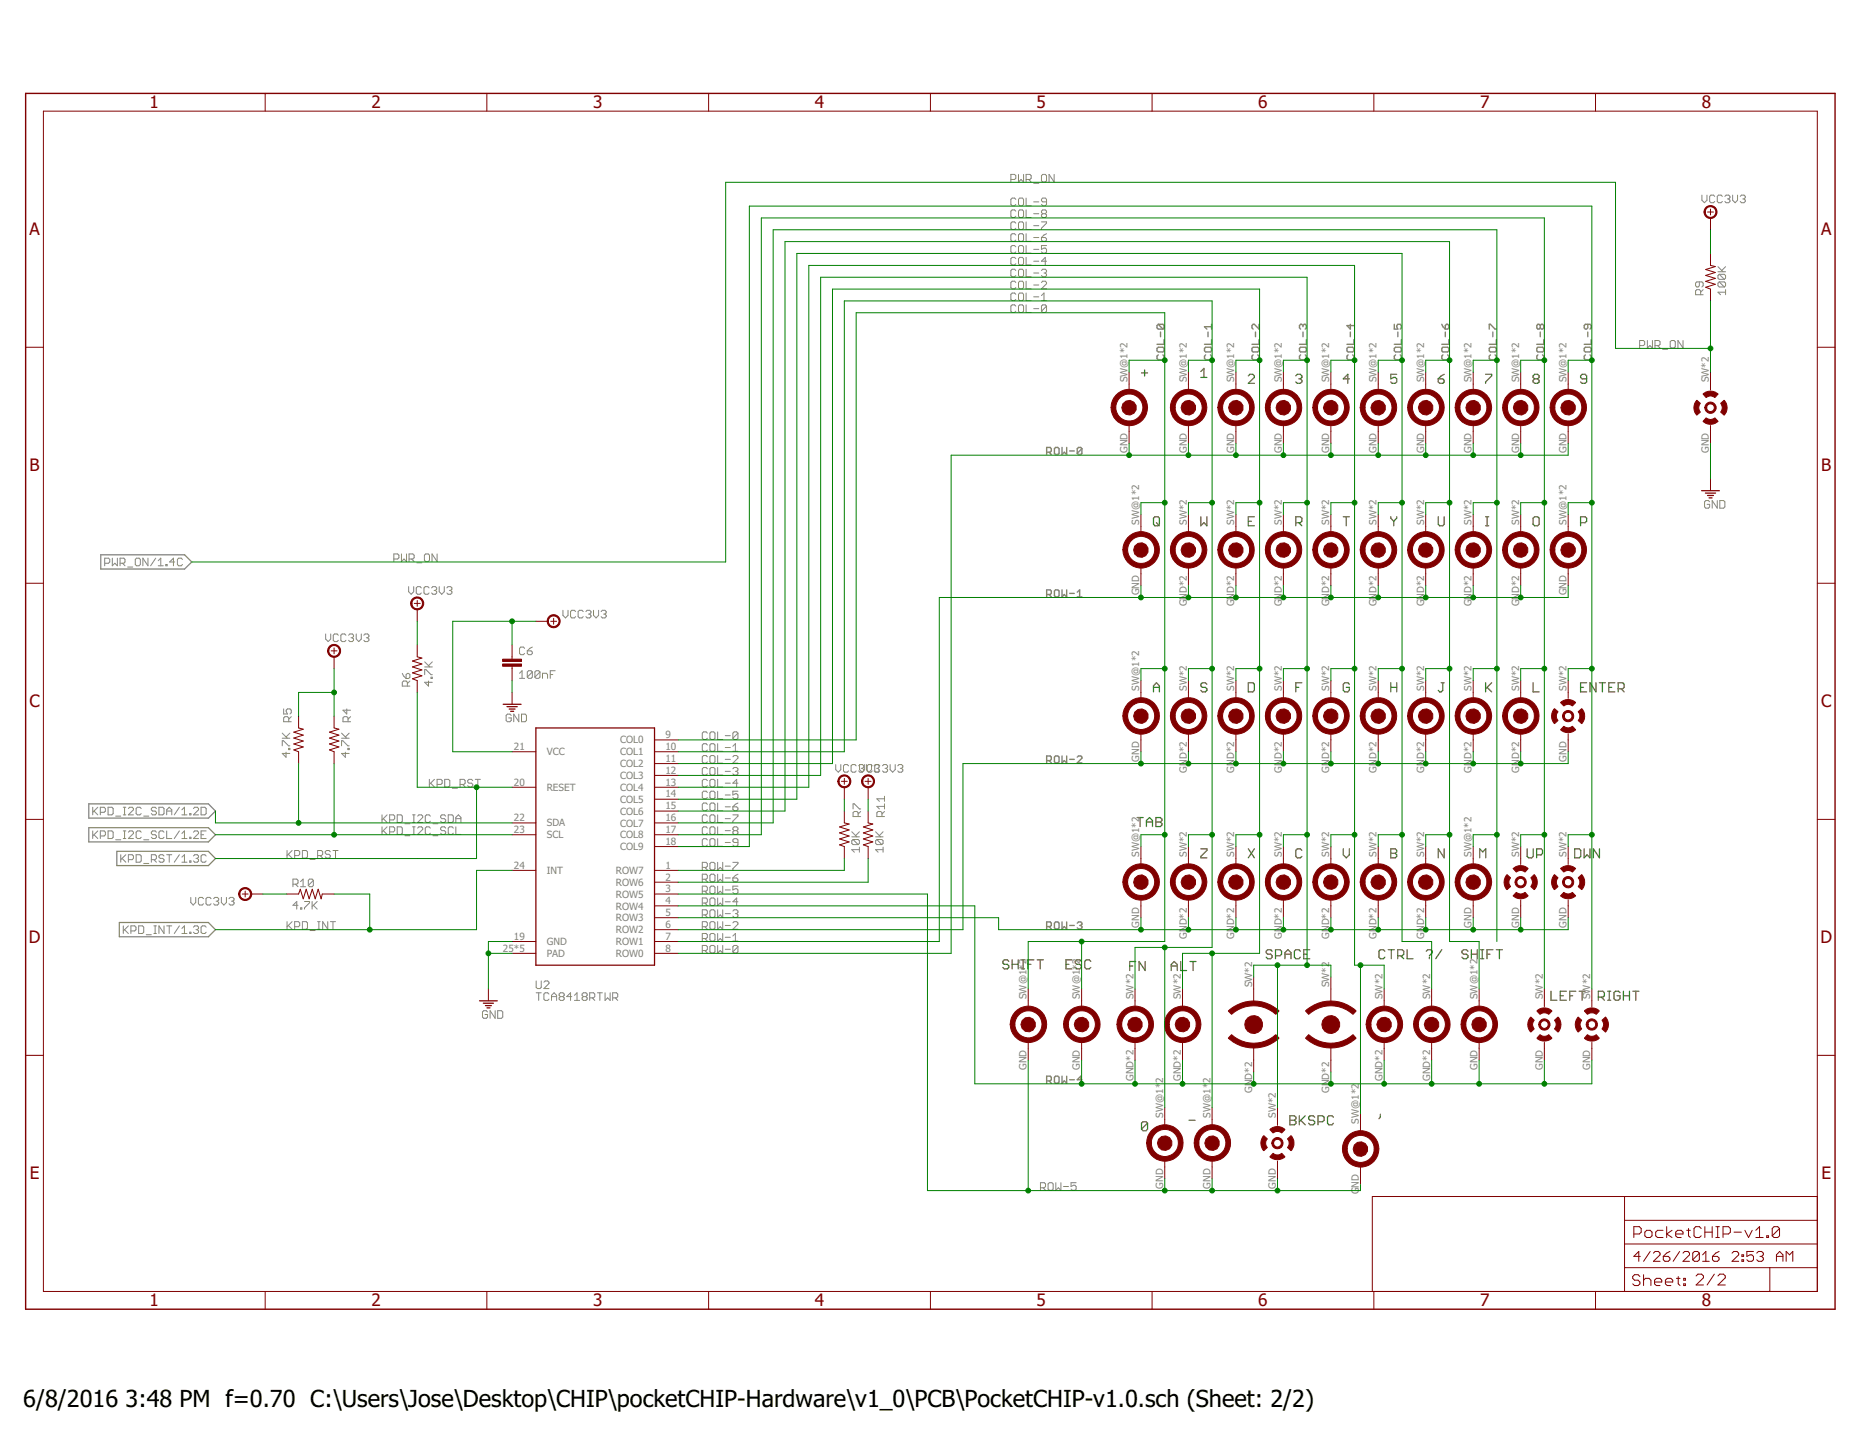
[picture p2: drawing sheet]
<svg xmlns="http://www.w3.org/2000/svg" width="279mm" height="216mm" viewBox="0 0 279 216" stroke-linecap="round" stroke-linejoin="round" font-family="sans-serif">
<defs><g id="words">
<g font-size="3.5">
<text x="3.5" y="211.4">6/8/2016</text>
<text x="18.9" y="211.4">3:48 PM f=0.70 C:\Users\Jose\Desktop\CHIP\pocketCHIP-Hardware\v1_0\PCB\PocketCHIP-v1.0.sch (Sheet: 2/2)</text>
</g>
<g font-size="2.6" fill="#800000">
<text x="22.5" y="16.3">1</text>
<text x="55.8" y="16.3">2</text>
<text x="89.1" y="16.3">3</text>
<text x="122.4" y="16.3">4</text>
<text x="155.7" y="16.3">5</text>
<text x="189" y="16.3">6</text>
<text x="222.3" y="16.3">7</text>
<text x="255.6" y="16.3">8</text>
<text x="4.4" y="35.3">A</text>
<text x="273.6" y="35.3">A</text>
<text x="4.4" y="70.8">B</text>
<text x="273.6" y="70.8">B</text>
<text x="4.4" y="106.3">C</text>
<text x="273.6" y="106.3">C</text>
<text x="4.3" y="141.7">D</text>
<text x="273.5" y="141.7">D</text>
<text x="4.5" y="177.2">E</text>
<text x="273.6" y="177.2">E</text>
<text x="22.5" y="196.3">1</text>
<text x="55.8" y="196.3">2</text>
<text x="89.1" y="196.3">3</text>
<text x="122.4" y="196.3">4</text>
<text x="155.7" y="196.3">5</text>
<text x="189" y="196.3">6</text>
<text x="222.3" y="196.3">7</text>
<text x="255.6" y="196.3">8</text>
</g>
<g font-size="1.5" fill="#808080">
<text x="169.4" y="57.4" transform="rotate(-90 169.4 57.4)">SW@1*2</text>
<text x="178.3" y="57.4" transform="rotate(-90 178.3 57.4)">SW@1*2</text>
<text x="185.4" y="57.4" transform="rotate(-90 185.4 57.4)">SW@1*2</text>
<text x="192.5" y="57.4" transform="rotate(-90 192.5 57.4)">SW@1*2</text>
<text x="199.7" y="57.4" transform="rotate(-90 199.7 57.4)">SW@1*2</text>
<text x="206.8" y="57.4" transform="rotate(-90 206.8 57.4)">SW@1*2</text>
<text x="213.9" y="57.4" transform="rotate(-90 213.9 57.4)">SW@1*2</text>
<text x="221" y="57.4" transform="rotate(-90 221 57.4)">SW@1*2</text>
<text x="228.2" y="57.4" transform="rotate(-90 228.2 57.4)">SW@1*2</text>
<text x="235.3" y="57.4" transform="rotate(-90 235.3 57.4)">SW@1*2</text>
<text x="256.7" y="57.4" transform="rotate(-90 256.7 57.4)">SW*2</text>
<text x="169.4" y="68.1" transform="rotate(-90 169.4 68.1)">GND</text>
<text x="178.3" y="68.1" transform="rotate(-90 178.3 68.1)">GND</text>
<text x="185.4" y="68.1" transform="rotate(-90 185.4 68.1)">GND</text>
<text x="192.5" y="68.1" transform="rotate(-90 192.5 68.1)">GND</text>
<text x="199.7" y="68.1" transform="rotate(-90 199.7 68.1)">GND</text>
<text x="206.8" y="68.1" transform="rotate(-90 206.8 68.1)">GND</text>
<text x="213.9" y="68.1" transform="rotate(-90 213.9 68.1)">GND</text>
<text x="221" y="68.1" transform="rotate(-90 221 68.1)">GND</text>
<text x="228.2" y="68.1" transform="rotate(-90 228.2 68.1)">GND</text>
<text x="235.3" y="68.1" transform="rotate(-90 235.3 68.1)">GND</text>
<text x="256.7" y="68.1" transform="rotate(-90 256.7 68.1)">GND</text>
<text x="171.1" y="78.8" transform="rotate(-90 171.1 78.8)">SW@1*2</text>
<text x="178.3" y="78.8" transform="rotate(-90 178.3 78.8)">SW*2</text>
<text x="185.4" y="78.8" transform="rotate(-90 185.4 78.8)">SW*2</text>
<text x="192.5" y="78.8" transform="rotate(-90 192.5 78.8)">SW*2</text>
<text x="199.7" y="78.8" transform="rotate(-90 199.7 78.8)">SW*2</text>
<text x="206.8" y="78.8" transform="rotate(-90 206.8 78.8)">SW*2</text>
<text x="213.9" y="78.8" transform="rotate(-90 213.9 78.8)">SW*2</text>
<text x="221" y="78.8" transform="rotate(-90 221 78.8)">SW*2</text>
<text x="228.2" y="78.8" transform="rotate(-90 228.2 78.8)">SW*2</text>
<text x="235.3" y="78.8" transform="rotate(-90 235.3 78.8)">SW@1*2</text>
<text x="171.1" y="89.5" transform="rotate(-90 171.1 89.5)">GND</text>
<text x="235.3" y="89.5" transform="rotate(-90 235.3 89.5)">GND</text>
<text x="178.3" y="91.1" transform="rotate(-90 178.3 91.1)">GND*2</text>
<text x="185.4" y="91.1" transform="rotate(-90 185.4 91.1)">GND*2</text>
<text x="192.5" y="91.1" transform="rotate(-90 192.5 91.1)">GND*2</text>
<text x="199.7" y="91.1" transform="rotate(-90 199.7 91.1)">GND*2</text>
<text x="206.8" y="91.1" transform="rotate(-90 206.8 91.1)">GND*2</text>
<text x="213.9" y="91.1" transform="rotate(-90 213.9 91.1)">GND*2</text>
<text x="221" y="91.1" transform="rotate(-90 221 91.1)">GND*2</text>
<text x="228.2" y="91.1" transform="rotate(-90 228.2 91.1)">GND*2</text>
<text x="171.1" y="103.8" transform="rotate(-90 171.1 103.8)">SW@1*2</text>
<text x="178.3" y="103.8" transform="rotate(-90 178.3 103.8)">SW*2</text>
<text x="185.4" y="103.8" transform="rotate(-90 185.4 103.8)">SW*2</text>
<text x="192.5" y="103.8" transform="rotate(-90 192.5 103.8)">SW*2</text>
<text x="199.7" y="103.8" transform="rotate(-90 199.7 103.8)">SW*2</text>
<text x="206.8" y="103.8" transform="rotate(-90 206.8 103.8)">SW*2</text>
<text x="213.9" y="103.8" transform="rotate(-90 213.9 103.8)">SW*2</text>
<text x="221" y="103.8" transform="rotate(-90 221 103.8)">SW*2</text>
<text x="228.2" y="103.8" transform="rotate(-90 228.2 103.8)">SW*2</text>
<text x="235.3" y="103.8" transform="rotate(-90 235.3 103.8)">SW*2</text>
<text x="77.2" y="112.7">21</text>
<text x="82.1" y="113.5">VCC</text>
<text x="93.1" y="111.7">COL0</text>
<text x="93.1" y="113.5">COL1</text>
<text x="100" y="110.9">9</text>
<text x="100" y="112.7">10</text>
<text x="77.2" y="118">20</text>
<text x="82.1" y="118.8">RESET</text>
<text x="93.1" y="115.3">COL2</text>
<text x="93.1" y="117">COL3</text>
<text x="93.1" y="118.8">COL4</text>
<text x="100" y="114.5">11</text>
<text x="100" y="116.3">12</text>
<text x="100" y="118">13</text>
<text x="100" y="119.8">14</text>
<text x="171.1" y="114.4" transform="rotate(-90 171.1 114.4)">GND</text>
<text x="178.3" y="116.1" transform="rotate(-90 178.3 116.1)">GND*2</text>
<text x="185.4" y="116.1" transform="rotate(-90 185.4 116.1)">GND*2</text>
<text x="192.5" y="116.1" transform="rotate(-90 192.5 116.1)">GND*2</text>
<text x="199.7" y="116.1" transform="rotate(-90 199.7 116.1)">GND*2</text>
<text x="206.8" y="116.1" transform="rotate(-90 206.8 116.1)">GND*2</text>
<text x="213.9" y="116.1" transform="rotate(-90 213.9 116.1)">GND*2</text>
<text x="221" y="116.1" transform="rotate(-90 221 116.1)">GND*2</text>
<text x="228.2" y="116.1" transform="rotate(-90 228.2 116.1)">GND*2</text>
<text x="235.3" y="114.4" transform="rotate(-90 235.3 114.4)">GND</text>
<text x="77.2" y="123.4">22</text>
<text x="77.2" y="125.2">23</text>
<text x="82.1" y="124.2">SDA</text>
<text x="82.1" y="125.9">SCL</text>
<text x="93.1" y="120.6">COL5</text>
<text x="93.1" y="122.4">COL6</text>
<text x="93.1" y="124.2">COL7</text>
<text x="93.1" y="126">COL8</text>
<text x="100" y="121.6">15</text>
<text x="100" y="123.4">16</text>
<text x="100" y="125.2">17</text>
<text x="77.2" y="130.5">24</text>
<text x="82.1" y="131.3">INT</text>
<text x="92.5" y="131.3">ROW7</text>
<text x="93.1" y="127.7">COL9</text>
<text x="100" y="130.5">1</text>
<text x="100" y="126.9">18</text>
<text x="171.1" y="128.7" transform="rotate(-90 171.1 128.7)">SW@1*2</text>
<text x="178.3" y="128.7" transform="rotate(-90 178.3 128.7)">SW*2</text>
<text x="185.4" y="128.7" transform="rotate(-90 185.4 128.7)">SW*2</text>
<text x="192.5" y="128.7" transform="rotate(-90 192.5 128.7)">SW*2</text>
<text x="199.7" y="128.7" transform="rotate(-90 199.7 128.7)">SW*2</text>
<text x="206.8" y="128.7" transform="rotate(-90 206.8 128.7)">SW*2</text>
<text x="213.9" y="128.7" transform="rotate(-90 213.9 128.7)">SW*2</text>
<text x="221" y="128.7" transform="rotate(-90 221 128.7)">SW@1*2</text>
<text x="228.2" y="128.7" transform="rotate(-90 228.2 128.7)">SW*2</text>
<text x="235.3" y="128.7" transform="rotate(-90 235.3 128.7)">SW*2</text>
<text x="92.5" y="133.1">ROW6</text>
<text x="92.5" y="134.9">ROW5</text>
<text x="92.5" y="136.7">ROW4</text>
<text x="100" y="132.3">2</text>
<text x="100" y="134.1">3</text>
<text x="100" y="135.9">4</text>
<text x="100" y="137.6">5</text>
<text x="75.6" y="143">25*5</text>
<text x="77.2" y="141.2">19</text>
<text x="82.1" y="142">GND</text>
<text x="82.1" y="143.8">PAD</text>
<text x="92.5" y="138.4">ROW3</text>
<text x="92.5" y="140.2">ROW2</text>
<text x="92.5" y="142">ROW1</text>
<text x="92.5" y="143.8">ROW0</text>
<text x="100" y="139.4">6</text>
<text x="100" y="141.2">7</text>
<text x="100" y="143">8</text>
<text x="171.1" y="139.4" transform="rotate(-90 171.1 139.4)">GND</text>
<text x="178.3" y="141" transform="rotate(-90 178.3 141)">GND*2</text>
<text x="185.4" y="141" transform="rotate(-90 185.4 141)">GND*2</text>
<text x="192.5" y="141" transform="rotate(-90 192.5 141)">GND*2</text>
<text x="199.7" y="141" transform="rotate(-90 199.7 141)">GND*2</text>
<text x="206.8" y="141" transform="rotate(-90 206.8 141)">GND*2</text>
<text x="213.9" y="141" transform="rotate(-90 213.9 141)">GND*2</text>
<text x="221" y="139.4" transform="rotate(-90 221 139.4)">GND</text>
<text x="228.2" y="139.4" transform="rotate(-90 228.2 139.4)">GND</text>
<text x="235.3" y="139.4" transform="rotate(-90 235.3 139.4)">GND</text>
<text x="188.1" y="148.3" transform="rotate(-90 188.1 148.3)">SW*2</text>
<text x="199.7" y="148.3" transform="rotate(-90 199.7 148.3)">SW*2</text>
<text x="154.2" y="150.1" transform="rotate(-90 154.2 150.1)">SW@1*2</text>
<text x="162.2" y="150.1" transform="rotate(-90 162.2 150.1)">SW@1*2</text>
<text x="170.3" y="150.1" transform="rotate(-90 170.3 150.1)">SW*2</text>
<text x="177.4" y="150.1" transform="rotate(-90 177.4 150.1)">SW*2</text>
<text x="207.7" y="150.1" transform="rotate(-90 207.7 150.1)">SW*2</text>
<text x="214.8" y="150.1" transform="rotate(-90 214.8 150.1)">SW*2</text>
<text x="221.9" y="150.1" transform="rotate(-90 221.9 150.1)">SW@1*2</text>
<text x="231.7" y="150.1" transform="rotate(-90 231.7 150.1)">SW*2</text>
<text x="238.9" y="150.1" transform="rotate(-90 238.9 150.1)">SW*2</text>
<text x="154.2" y="160.7" transform="rotate(-90 154.2 160.7)">GND</text>
<text x="162.2" y="160.7" transform="rotate(-90 162.2 160.7)">GND</text>
<text x="221.9" y="160.7" transform="rotate(-90 221.9 160.7)">GND</text>
<text x="231.7" y="160.7" transform="rotate(-90 231.7 160.7)">GND</text>
<text x="238.9" y="160.7" transform="rotate(-90 238.9 160.7)">GND</text>
<text x="170.3" y="162.4" transform="rotate(-90 170.3 162.4)">GND*2</text>
<text x="174.7" y="167.9" transform="rotate(-90 174.7 167.9)">SW@1*</text>
<text x="174.7" y="162.7" transform="rotate(-90 174.7 162.7)">2</text>
<text x="177.4" y="162.4" transform="rotate(-90 177.4 162.4)">GND*2</text>
<text x="181.8" y="167.9" transform="rotate(-90 181.8 167.9)">SW@1*</text>
<text x="181.8" y="162.7" transform="rotate(-90 181.8 162.7)">2</text>
<text x="188.1" y="164.2" transform="rotate(-90 188.1 164.2)">GND*2</text>
<text x="191.6" y="167.9" transform="rotate(-90 191.6 167.9)">SW*2</text>
<text x="199.7" y="164.2" transform="rotate(-90 199.7 164.2)">GND*2</text>
<text x="207.7" y="162.4" transform="rotate(-90 207.7 162.4)">GND*2</text>
<text x="214.8" y="162.4" transform="rotate(-90 214.8 162.4)">GND*2</text>
<text x="204.1" y="168.8" transform="rotate(-90 204.1 168.8)">SW@1*2</text>
<text x="174.7" y="178.6" transform="rotate(-90 174.7 178.6)">GND</text>
<text x="181.8" y="178.6" transform="rotate(-90 181.8 178.6)">GND</text>
<text x="191.6" y="178.6" transform="rotate(-90 191.6 178.6)">GND</text>
<text x="204.1" y="179.5" transform="rotate(-90 204.1 179.5)">G</text>
<text x="204.1" y="178.5" transform="rotate(-90 204.1 178.5)">ND</text>
</g>
</g></defs>
<g fill="none" stroke="#808000" stroke-width=".19">
<path d="M171.5 56h.9M171.9 55.6v.9M180.4 55.8l.4-.4v1.3M180.4 56.7h.9M187.5 56.5l.2-.3h.5l.2 .3v.2l-.9 .9h.9M194.6 56.5l.3-.3h.4l.3 .3v.2l-.3 .2M195.1 56.9h.2M195.3 56.9l.3 .2v.3l-.3 .2h-.4l-.3-.2M202.7 56.9h-.9l.7-.7v1.4M209.8 56.2h-.9v.7l.5-.2h.2l.2 .2v.5l-.2 .2h-.5l-.2-.2M216 56.9h.7l.2 .2v.3l-.2 .2h-.4l-.3-.2zM216.9 56.2l-.4 .3-.5 .4"/>
<path d="M223.2 56.2h.9v.3l-.9 .9v.2M230.5 56.9l-.2 .2v.3l.2 .2h.5l.2-.2v-.3l-.2-.2M230.5 56.9l-.2-.2v-.2l.2-.3h.5l.2 .3v.2l-.2 .2M230.5 56.9h.5M238.3 56.9h-.6l-.3-.2v-.2l.3-.3h.4l.2 .3v.9l-.2 .2h-.4l-.3-.2M173.3 77.9l.2-.3h.4l.3 .3v.9l-.3 .2h-.4l-.2-.2zM173.7 78.5l.5 .5M180.4 77.6v1.4l.4-.5 .5 .5v-1.4M187.5 78.3h.5M188.4 77.6h-.9v1.4h.9M194.6 78.5h.7l.3-.2v-.4l-.3-.3h-.7v1.4M195.1 78.5l.5 .5"/>
<path d="M201.8 77.6h.9M202.2 77.6v1.4M208.9 77.6v.3l.5 .4M209.4 78.3v.7M209.8 77.6v.3l-.4 .4M216 77.6v1.2l.3 .2h.4l.2-.2v-1.2M223.2 77.6h.4M223.2 79h.4M223.4 77.6v1.4M230.3 77.9l.2-.3h.5l.2 .3v.9l-.2 .2h-.5l-.2-.2zM237.4 78.5h.7l.2-.2v-.4l-.2-.3h-.7v1.4M173.3 103.9v-.9l.4-.4 .5 .4v.9"/>
<path d="M173.3 103.3h.9M181.3 102.8l-.2-.2h-.5l-.2 .2v.2l.2 .3h.5l.2 .2v.2l-.2 .2h-.5l-.2-.2M187.5 102.6h.7l.2 .2v.9l-.2 .2h-.7zM194.6 103.3h.5M195.6 102.6h-1v1.3M202.7 102.8l-.2-.2h-.5l-.2 .2v.9l.2 .2h.5l.2-.2v-.4h-.5M208.9 102.6v1.3M208.9 103.3h.9M209.8 102.6v1.3M216.5 102.6h.4M216.7 102.6v1.1l-.2 .2h-.2l-.3-.2M223.2 102.6v1.3"/>
<path d="M223.4 103.3l.7 .6M224.1 102.6l-.9 .9M230.3 102.6v1.3h.9M237.4 103.3h.5M238.3 102.6h-.9v1.3h.9M239.7 102.6v1.3l-.9-1.3v1.3M240.2 102.6h1M240.7 102.6v1.3M241.7 103.3h.4M242.6 102.6h-.9v1.3h.9M243.1 103.5h.7l.2-.2v-.5l-.2-.2h-.7v1.3M243.5 103.5l.5 .4"/>
<path d="M170.8 122.8h.9M171.3 122.8v1.4M172.2 124.2v-.9l.5-.5 .4 .5v.9M172.2 123.5h.9M173.6 122.8h.7l.2 .3v.2l-.2 .2 .2 .2v.3l-.2 .2h-.7zM173.6 123.5h.7M180.4 127.5h.9v.3l-.9 .9v.2h.9M187.5 127.5l.9 1.4M188.4 127.5l-.9 1.4M195.6 127.8l-.3-.3h-.4l-.3 .3v.9l.3 .2h.4l.3-.2M201.8 127.5v.9l.4 .5 .5-.5v-.9M208.9 127.5h.7l.2 .3v.2l-.2 .2 .2 .2v.3l-.2 .2h-.7z"/>
<path d="M208.9 128.2h.7M216.9 127.5v1.4l-.9-1.4v1.4M222.3 128.9v-1.4l.4 .5 .5-.5v1.4M229.4 127.5v1.2l.2 .2h.5l.2-.2v-1.2M230.8 128.4h.7l.2-.2v-.4l-.2-.3h-.7v1.4M236.5 127.5h.7l.2 .3v.9l-.2 .2h-.7zM238 127.5v1.4l.4-.5 .4 .5v-1.4M240.3 127.5v1.4l-.9-1.4v1.4M151.5 144.4l-.2-.2h-.4l-.3 .2v.3l.3 .2h.4l.2 .2v.3l-.2 .2h-.4l-.3-.2M152 144.9h1M152 144.2v1.4M153 144.2v1.4"/>
<path d="M153.5 144.2h.4M153.5 145.6h.4M153.7 144.2v1.4M154.4 144.9h.5M155.3 144.2h-.9v1.4M155.8 144.2h.9M156.3 144.2v1.4M160.1 144.9h.5M161 144.2h-.9v1.4h.9M162.4 144.4l-.2-.2h-.4l-.3 .2v.3l.3 .2h.4l.2 .2v.3l-.2 .2h-.4l-.3-.2M163.9 144.4l-.3-.2h-.4l-.3 .2v1l.3 .2h.4l.3-.2M169.7 145.1h.5"/>
<path d="M170.6 144.5h-.9v1.3M172 144.5v1.3l-.9-1.3v1.3M175.9 145.1h.9M175.9 145.8v-.9l.5-.4 .4 .4v.9M177.4 144.5v1.3h.8M178.8 144.5h.9M179.2 144.5v1.3M191.1 142.9l-.2-.2h-.5l-.2 .2v.2l.2 .3h.5l.2 .2v.2l-.2 .2h-.5l-.2-.2M191.6 143.6h.7l.2-.2v-.5l-.2-.2h-.7v1.3M193 143.4h.9M193 144v-.9l.5-.4 .4 .4v.9M195.3 142.9l-.2-.2h-.5l-.2 .2v.9l.2 .2h.5l.2-.2"/>
<path d="M195.8 143.4h.5M196.7 142.7h-.9v1.3h.9M208 142.9l-.2-.2h-.5l-.2 .2v.9l.2 .2h.5l.2-.2M208.5 142.7h.9M209 142.7v1.3M210 143.6h.6l.3-.2v-.5l-.3-.2h-.6v1.3M210.4 143.6l.5 .4M211.4 142.7v1.3h.9M214.2 142.9l.3-.2h.4l.3 .2v.2l-.5 .5M214.7 143.8v.2M216.6 142.7l-.9 1.3M220.5 142.9l-.2-.2h-.5l-.2 .2v.2l.2 .3h.5l.2 .2v.2l-.2 .2h-.5l-.2-.2"/>
<path d="M221 143.4h.9M221 142.7v1.3M221.9 142.7v1.3M222.4 142.7h.5M222.4 144h.5M222.7 142.7v1.3M223.4 143.4h.4M224.3 142.7h-.9v1.3M224.8 142.7h.9M225.2 142.7v1.3M233 148.9v1.4h.9M234.4 149.6h.4"/>
<path d="M235.3 148.9h-.9v1.4h.9M235.8 149.6h.4M236.7 148.9h-.9v1.4M237.2 148.9h.9M237.7 148.9v1.4M240.1 149.8h.7l.2-.2v-.5l-.2-.2h-.7v1.4M240.6 149.8l.4 .5M241.5 150.3h.5M241.5 148.9h.5M241.7 148.9v1.4M243.4 149.1l-.3-.2h-.4l-.3 .2v1l.3 .2h.4l.3-.2v-.5h-.5M243.9 149.6h.9"/>
<path d="M243.9 148.9v1.4M244.8 148.9v1.4M245.3 148.9h.9M245.7 148.9v1.4M172.4 168.7l-.3-.2h-.4l-.2 .2v1M172.4 168.7v1l-.3 .2h-.4l-.2-.2M172.4 168.7l-.9 1M178.6 168.3h.9M193.8 168.3h.6M193.8 167.6h.6l.3 .3v.2l-.3 .2 .3 .2v.3l-.3 .2h-.6zM195.2 167.6v1.4M195.4 168.3l.7 .7"/>
<path d="M196.1 167.6l-.9 .9M197.5 167.9l-.2-.3h-.5l-.2 .3v.2l.2 .2h.5l.2 .2v.3l-.2 .2h-.5l-.2-.2M198 168.5h.7l.2-.2v-.4l-.2-.3h-.7v1.4M200.3 167.9l-.2-.3h-.5l-.2 .3v.9l.2 .2h.5l.2-.2M207.3 167.4v.5l-.2 .2"/>
</g>
<g fill="none" stroke="#808080" stroke-width=".15">
<path d="M151.8 27h.6l.2-.2v-.4l-.2-.2h-.6v1.1M152.6 30l-.2-.2h-.4l-.2 .2v.7l.2 .2h.4l.2-.2M152.6 31.7l-.2-.2h-.4l-.2 .2v.8l.2 .2h.4l.2-.2M152.6 33.5l-.2-.2h-.4l-.2 .2v.8l.2 .2h.4l.2-.2M152.6 35.3l-.2-.2h-.4l-.2 .2v.8l.2 .2h.4l.2-.2M152.6 37.1l-.2-.2h-.4l-.2 .2v.7l.2 .2h.4l.2-.2M152.6 38.9l-.2-.2h-.4l-.2 .2v.7l.2 .2h.4l.2-.2M153 26.2v1.1l.4-.3 .4 .3v-1.1M153 31.7l.2-.2h.4l.2 .2v.8l-.2 .2h-.4l-.2-.2zM153 33.5l.2-.2h.4l.2 .2v.8l-.2 .2h-.4l-.2-.2zM153 35.3l.2-.2h.4l.2 .2v.8l-.2 .2h-.4l-.2-.2zM153 37.1l.2-.2h.4l.2 .2v.7l-.2 .2h-.4l-.2-.2z"/>
<path d="M153.2 29.8h.4l.2 .2v.7l-.2 .2h-.4l-.2-.2v-.7zM153.2 38.7h.4l.2 .2v.7l-.2 .2h-.4l-.2-.2v-.7zM154.1 27h.6l.2-.2v-.4l-.2-.2h-.6v1.1M154.1 29.8v1.1h.8M154.1 31.5v1.2h.8M154.1 33.3v1.2h.8M154.1 35.1v1.2h.8M154.1 36.9v1.1h.8M154.1 38.7v1.1h.8M154.5 27l.4 .3M155.3 39.2h.7M155.3 37.5h.7"/>
<path d="M155.3 35.7h.7M155.3 33.9h.7M155.3 32.1h.7M155.3 30.3h.7M155.3 27.5h.7M156.4 26.4l.2-.2h.4l.2 .2v.8l-.2 .1h-.4l-.2-.1zM156.4 33.3h.8v.2l-.8 .8v.2M156.4 35.7h.6l.2 .2v.2l-.2 .2h-.4l-.2-.2zM156.6 32.1l-.2-.2v-.2l.2-.2h.4l.2 .2v.2l-.2 .2M156.6 32.1l-.2 .2v.2l.2 .2h.4l.2-.2v-.2l-.2-.2M156.6 32.1h.4M157.2 30.3h-.6l-.2-.2v-.1l.2-.2h.4l.2 .2v.7l-.2 .2h-.4l-.2-.2"/>
<path d="M157.2 36.9h-.8v.6l.4-.2h.2l.2 .2v.3l-.2 .2h-.4l-.2-.2M157.2 39.2h-.8l.6-.5v1.1M157.2 35.1l-.4 .2-.4 .4M158.3 26.2v1.1l-.7-1.1v1.1M255.7 29.3v.8l.3 .4 .4-.4v-.8M257.6 29.5l-.2-.2h-.4l-.2 .2v.8l.2 .2h.4l.2-.2M258.7 29.5l-.2-.2h-.4l-.1 .2v.8l.1 .2h.4l.2-.2M259.1 29.5l.2-.2h.4l.2 .2v.2l-.2 .2M259.5 29.9h.2M259.7 29.9l.2 .2v.2l-.2 .2h-.4l-.2-.2M260.3 29.3v.8l.3 .4 .4-.4v-.8M261.4 29.5l.2-.2h.4l.2 .2v.2l-.2 .2"/>
<path d="M261.8 29.9h.2M262 29.9l.2 .2v.2l-.2 .2h-.4l-.2-.2M152.6 46l-.2-.2h-.4l-.2 .2v.8l.2 .1h.4l.2-.1M152.6 40.6l-.2-.2h-.4l-.2 .2v.8l.2 .2h.4l.2-.2M152.6 42.4l-.2-.2h-.4l-.2 .2v.8l.2 .2h.4l.2-.2M152.6 44.2l-.2-.2h-.4l-.2 .2v.8l.2 .2h.4l.2-.2M153 46l.2-.2h.4l.2 .2v.8l-.2 .1h-.4l-.2-.1zM153 40.6l.2-.2h.4l.2 .2v.8l-.2 .2h-.4l-.2-.2zM153 42.4l.2-.2h.4l.2 .2v.8l-.2 .2h-.4l-.2-.2zM153.2 44h.4l.2 .2v.8l-.2 .2h-.4l-.2-.2v-.8zM154.1 45.8v1.1h.8M154.1 40.4v1.2h.8"/>
<path d="M154.1 42.2v1.2h.8M154.1 44v1.2h.8M155.3 46.4h.7M155.3 44.6h.7M155.3 42.8h.7M155.3 41h.7M156.4 40.6l.2-.2h.4l.2 .2v.2l-.2 .2M156.4 42.4l.2-.2h.4l.2 .2v.2l-.8 .8h.8M156.4 45.2h.8M156.4 44.4l.4-.4v1.2M156.8 41h.2M157 41l.2 .2v.2l-.2 .2h-.4l-.2-.2"/>
<path d="M157.2 46l-.2-.2h-.4l-.2 .2v.8M157.2 46v.8l-.2 .1h-.4l-.2-.1M157.2 46l-.8 .8M246.3 51.9h.6l.2-.2v-.3l-.2-.2h-.6v1.1M247.5 51.2v1.1l.3-.4 .4 .4v-1.1M248.6 51.9h.6l.2-.2v-.3l-.2-.2h-.6v1.1M249 51.9l.4 .4M249.7 52.5h.8M251.1 51.2h.4l.2 .2v.7l-.2 .2h-.4l-.2-.2v-.7zM252.8 51.2v1.1l-.7-1.1v1.1M255.3 42.4v.5l-.2 .2h-.2l-.2-.2v-.4l.2-.1h.8l.1 .1v.4l-.1 .2M255.5 44.3v-.6l-.2-.2h-.4l-.2 .2v.6h1.1"/>
<path d="M255.8 43.5l-.3 .4M258.1 40.8h1.1M258.1 40.1l.7 .7M258.3 41.2h.7l.2 .2v.4l-.2 .2M258.3 42.4h.7l.2 .1v.4l-.2 .2M258.3 42.4l-.2 .1v.4l.2 .2h.7M258.3 41.2l-.2 .2v.4l.2 .2h.7M258.3 42.4l.7 .7M258.3 41.2l.7 .8M259.2 43.9h-1.1l.3 .4M259.2 43.5v.8M259.2 40.1l-.6 .5"/>
<path d="M256.8 75.4l-.2-.2h-.4l-.1 .2v.8l.1 .1h.4l.2-.1v-.4h-.4M258 75.2v1.1l-.8-1.1v1.1M258.3 75.2h.6l.2 .2v.8l-.2 .1h-.6zM15.7 84.6h.6l.2-.2v-.3l-.2-.2h-.6v1.1M16.9 83.9v1.1l.4-.4 .3 .4v-1.1M18 84.6h.6l.2-.2v-.3l-.2-.2h-.6v1.1M18.4 84.6l.4 .4M19.2 85.2h.7M20.5 83.9h.4l.2 .2v.7l-.2 .2h-.4l-.2-.2v-.7zM22.2 83.9v1.1l-.7-1.1v1.1M23.4 83.9l-.8 1.1M23.8 85h.7"/>
<path d="M23.8 84.2l.4-.3v1.1M24.9 84.8h.2v.2h-.2zM26.2 84.4h-.7l.6-.5v1.1M27.4 84.1l-.2-.2h-.4l-.2 .2v.7l.2 .2h.4l.2-.2M48.9 95.2v.8l.4 .4 .4-.4v-.8M50.8 95.4l-.2-.2h-.4l-.1 .2v.8l.1 .2h.4l.2-.2M52 95.4l-.2-.2h-.4l-.2 .2v.8l.2 .2h.4l.2-.2M52.4 95.4l.2-.2h.3l.2 .2v.2l-.2 .2M52.7 95.8h.2M52.9 95.8l.2 .2v.2l-.2 .2h-.3l-.2-.2M53.5 95.2v.8l.4 .4 .4-.4v-.8M54.7 95.4l.1-.2h.4l.2 .2v.2l-.2 .2"/>
<path d="M55 95.8h.2M55.2 95.8l.2 .2v.2l-.2 .2h-.4l-.1-.2M59.2 84h.5l.2-.2v-.4l-.2-.2h-.5v1.2M60.3 83.2v1.2l.4-.4 .4 .4v-1.2M61.4 88.1v.8l.4 .4 .3-.4v-.8M61.4 84h.6l.2-.2v-.4l-.2-.2h-.6v1.2M61.8 84l.4 .4M62.6 84.6h.8M63.3 88.3l-.2-.2h-.4l-.2 .2v.8l.2 .2h.4l.2-.2M63.8 83.4l.1-.2h.4l.2 .2v.8l-.2 .2h-.4l-.1-.2zM63.8 99.4l.8 .8M64.5 88.3l-.2-.2h-.4l-.2 .2v.8l.2 .2h.4l.2-.2"/>
<path d="M64.8 88.3l.2-.2h.4l.2 .2v.2l-.2 .2M64.9 99.4l-.5 .6M65.2 88.7h.2M65.4 88.7l.2 .2v.2l-.2 .2h-.4l-.2-.2M65.7 83.2v1.2l-.8-1.2v1.2M66 88.1v.8l.4 .4 .3-.4v-.8M67.1 88.3l.2-.2h.4l.2 .2v.2l-.2 .2M67.5 88.7h.2M67.7 88.7l.2 .2v.2l-.2 .2h-.4l-.2-.2M78.8 97.4l-.2-.2h-.4l-.2 .2v.8l.2 .2h.4l.2-.2M79.2 97.8h.6l.2 .2v.2l-.2 .2h-.4l-.2-.2zM80 97.2l-.4 .2-.4 .4"/>
<path d="M84.6 91.7v.8l.3 .3 .4-.3v-.8M86.5 91.9l-.2-.2h-.4l-.2 .2v.7l.2 .2h.4l.2-.2M87.6 91.9l-.2-.2h-.4l-.2 .2v.7l.2 .2h.4l.2-.2M88 91.9l.2-.2h.4l.2 .2v.2l-.2 .2M88.4 92.3h.2M88.6 92.3l.2 .2v.1l-.2 .2h-.4l-.2-.2M89.2 91.7v.8l.3 .3 .4-.3v-.8M90.3 91.9l.2-.2h.4l.2 .2v.2l-.2 .2M90.7 92.3h.2M90.9 92.3l.2 .2v.1l-.2 .2h-.4l-.2-.2M42.4 112.1v-.8h.2l.7 .8h.2M42.4 110.9h1.1"/>
<path d="M42.4 110.2l.8 .7M42.6 106.5v.8h.6l-.2-.6 .2-.2h.4l.2 .2v.4l-.2 .2M43 113v.8l-.6-.6h1.1M43.3 112.4h.2v.2h-.2zM43.4 108.4v-.5l-.2-.2h-.4l-.2 .2v.5h1.2M43.5 110.2l-.5 .5M43.8 107.7l-.4 .4M51.3 112.1v-.8h.2l.8 .8h.2M51.3 110.9h1.2M51.3 110.2l.8 .7M51.9 113v.8l-.6-.6h1.2M52.1 106.5v.8l-.6-.6h1.2"/>
<path d="M52.3 112.4h.2v.2h-.2zM52.3 108.4v-.5l-.2-.2h-.4l-.2 .2v.5h1.2M52.5 110.2l-.6 .5M52.7 107.7l-.4 .4M60.4 101.2l.2 .4 .4 .3M61.2 101.2h.2l.2 .2v.3l-.2 .2h-.4v-.5zM61.2 103.1v-.6l-.2-.2h-.4l-.2 .2v.6h1.2M61.6 102.3l-.4 .4M63.8 101.4v-.8h.2l.7 .8h.2M63.8 100.2h1.1M64.4 102.3v.8l-.6-.6h1.1M64.5 117.1v1.1"/>
<path d="M64.7 117.7l.6 .5M64.7 101.7h.2v.2h-.2zM65.3 117.1l-.8 .8M65.7 117.9h.5l.2-.2v-.4l-.2-.2h-.5v1.1M66.8 117.1h.6l.2 .2v.7l-.2 .2h-.6zM67.9 118.4h.8M69.1 117.9h.6l.2-.2v-.4l-.2-.2h-.6v1.1M69.5 117.9l.4 .3M71 117.3l-.2-.2h-.4l-.1 .2v.2l.1 .2h.4l.2 .2v.1l-.2 .2h-.4l-.1-.2M71.4 117.1h.8M71.8 117.1v1.1M76.8 107.5l-.2-.2h-.4l-.2 .2v.7l.2 .2h.4l.2-.2v-.3h-.4"/>
<path d="M77.9 107.3v1.1l-.7-1.1v1.1M78 101.2l.4-.4v1.1M78 101.9h.8M78.3 107.3h.6l.2 .2v.7l-.2 .2h-.6zM80 101v.7l-.2 .2h-.4l-.2-.2M80 101l-.2-.2h-.4l-.2 .2v.7M80 101l-.8 .7M81.1 101v.7l-.2 .2h-.4l-.2-.2M81.1 101l-.2-.2h-.4l-.2 .2v.7M81.1 101l-.8 .7M81.5 101.9v-.7h.6l.2 .1v.6M82.7 101.3h.3"/>
<path d="M83.4 100.8h-.7v1.1M106.3 119.1l-.2-.2h-.4l-.2 .2v.7l.2 .2h.4l.2-.2M106.3 110.2l-.2-.2h-.4l-.2 .2v.7l.2 .2h.4l.2-.2M106.3 111.9l-.2-.2h-.4l-.2 .2v.8l.2 .2h.4l.2-.2M106.3 113.7l-.2-.2h-.4l-.2 .2v.8l.2 .2h.4l.2-.2M106.3 115.5l-.2-.2h-.4l-.2 .2v.8l.2 .2h.4l.2-.2M106.3 117.3l-.2-.2h-.4l-.2 .2v.7l.2 .2h.4l.2-.2M106.6 113.7l.2-.2h.4l.2 .2v.8l-.2 .2h-.4l-.2-.2zM106.6 119.1l.2-.2h.4l.2 .2v.7l-.2 .2h-.4l-.2-.2zM106.6 110.2l.2-.2h.4l.2 .2v.7l-.2 .2h-.4l-.2-.2zM106.8 111.7h.4l.2 .2v.8l-.2 .2h-.4l-.2-.2v-.8zM106.8 115.3h.4l.2 .2v.8l-.2 .2h-.4l-.2-.2v-.8z"/>
<path d="M106.8 117.1h.4l.2 .2v.7l-.2 .2h-.4l-.2-.2v-.7zM107.8 118.9v1.1h.8M107.8 110v1.1h.8M107.8 111.7v1.2h.8M107.8 113.5v1.2h.8M107.8 115.3v1.2h.8M107.8 117.1v1.1h.8M108.9 110.5h.8M108.9 112.3h.8M108.9 114.1h.8M108.9 115.9h.8M108.9 117.7h.8"/>
<path d="M108.9 119.4h.8M110.1 113.7l.2-.2h.4l.1 .2v.2l-.7 .8h.7M110.1 115.5l.2-.2h.4l.1 .2v.2l-.1 .2M110.1 112.1l.4-.4v1.2M110.1 112.9h.7M110.5 115.9h.2M110.7 115.9l.1 .2v.2l-.1 .2h-.4l-.2-.2M110.8 118.9h-.7v.5l.6-.1 .1 .1v.4l-.1 .2h-.4l-.2-.2M110.8 110.2l-.1-.2h-.4l-.2 .2v.7M110.8 110.2v.7l-.1 .2h-.4l-.2-.2M110.8 117.7h-.7l.6-.6v1.1M110.8 110.2l-.7 .7"/>
<path d="M125.5 114.9v.7l.4 .4 .4-.4v-.7M127.5 115.1l-.2-.2h-.4l-.2 .2v.7l.2 .2h.4l.2-.2M128.6 115.1l-.2-.2h-.4l-.2 .2v.7l.2 .2h.4l.2-.2M129 115.1l.2-.2h.4l.2 .2v.2l-.2 .1M129.1 114.9v.7l.4 .4 .4-.4v-.7M129.4 115.4h.2M129.6 115.4l.2 .2v.2l-.2 .2h-.4l-.2-.2M130.2 114.9v.7l.3 .4 .4-.4v-.7M131 115.1l-.2-.2h-.3l-.2 .2v.7l.2 .2h.3l.2-.2M131.3 115.1l.2-.2h.5l.2 .2M131.3 115.8l.2 .2h.5l.2-.2M131.6 114.9l-.2 .2v.7l.2 .2"/>
<path d="M131.7 115.4h.2M131.9 114.9l.2 .2v.2l-.2 .1M131.9 115.4l.2 .2v.2l-.2 .2M132.6 115.1l.2-.2h.3l.2 .2v.2l-.2 .1M132.9 119.6v.8M132.9 115.4h.2M133.1 115.4l.2 .2v.2l-.2 .2h-.3l-.2-.2M133.7 114.9v.7l.4 .4 .4-.4v-.7M134.9 115.1l.1-.2h.4l.2 .2v.2l-.2 .1M135.2 115.4h.2M135.4 115.4l.2 .2v.2l-.2 .2h-.4l-.1-.2M13.9 121.3v1.1"/>
<path d="M13.9 124.8v1.2M14.1 121.9l.6 .5M14.1 125.4l.6 .6M14.7 121.3l-.8 .7M14.7 124.8l-.8 .8M15.1 122h.5l.2-.1v-.4l-.2-.2h-.5v1.1M15.1 125.6h.5l.2-.2v-.4l-.2-.2h-.5v1.2M16.2 121.3h.6l.2 .2v.7l-.2 .2h-.6zM16.2 124.8h.6l.2 .2v.8l-.2 .2h-.6zM17.4 122.6h.7M17.4 126.2h.7M18.1 128.4v1.1"/>
<path d="M18.3 129l.6 .5M18.5 122.4h.4M18.5 126h.4M18.5 121.3h.4M18.5 124.8h.4M18.5 139.1v1.2M18.7 121.3v1.1M18.7 124.8v1.2M18.7 139.7l.6 .6M18.9 128.4l-.8 .8M19.3 121.5l.2-.2h.4l.1 .2v.2l-.7 .7h.7M19.3 125l.2-.2h.4l.1 .2v.2l-.7 .8h.7"/>
<path d="M19.3 129.2h.6l.1-.2v-.4l-.1-.2h-.6v1.1M19.3 139.1l-.8 .8M19.7 139.9h.5l.2-.2v-.4l-.2-.2h-.5v1.2M20.4 128.4h.6l.2 .2v.7l-.2 .2h-.6zM20.8 139.1h.6l.2 .2v.8l-.2 .2h-.6zM21.2 125l-.2-.2h-.4l-.2 .2v.8l.2 .2h.4l.2-.2M21.2 121.5l-.2-.2h-.4l-.2 .2v.7l.2 .2h.4l.2-.2M21.6 122.6h.8M21.6 126.2h.8M21.6 129.7h.8M22.7 129.2h.6l.2-.2v-.4l-.2-.2h-.6v1.1M23.1 129.2l.4 .3"/>
<path d="M23.1 139.1h.4M23.3 139.1v1.2M23.5 125l-.2-.2h-.4l-.2 .2v.2l.2 .2h.4l.2 .2v.2l-.2 .2h-.4l-.2-.2M23.5 121.5l-.2-.2h-.4l-.2 .2v.2l.2 .2h.4l.2 .1v.2l-.2 .2h-.4l-.2-.2M23.9 121.3h.5l.2 .2v.7l-.2 .2h-.5zM24.6 125l-.2-.2h-.3l-.2 .2v.8l.2 .2h.3l.2-.2M24.6 128.6l-.2-.2h-.3l-.2 .2v.2l.2 .2h.3l.2 .2v.1l-.2 .2h-.3l-.2-.2M24.6 139.1v1.2l-.7-1.2v1.2M25 124.8v1.2h.8M25 121.9h.8M25 122.4v-.7l.4-.4 .4 .4v.7M25 128.4h.8"/>
<path d="M25 139.1h.8M25.4 128.4v1.1M25.4 139.1v1.2M26.9 121.3l-.7 1.1M26.9 124.8l-.7 1.2M26.9 128.4l-.7 1.1M26.9 139.1l-.7 1.2M27.3 122.4h.8M27.3 126h.8M27.3 121.7l.4-.4v1.1M27.3 125.2l.4-.4v1.2M27.3 128.8l.4-.4v1.1"/>
<path d="M27.3 139.5l.4-.4v1.2M27.3 129.5h.8M28.5 122.2h.2v.2h-.2zM28.5 125.8h.2v.2h-.2zM28.5 129.3h.2v.2h-.2zM28.7 134.8v.8l.3 .4 .4-.4v-.8M29.1 121.5l.2-.2h.3l.2 .2v.2l-.7 .7h.7M29.1 125l.2-.2h.3l.2 .2v.2l-.7 .8h.7M29.1 128.6l.2-.2h.3l.2 .2v.2l-.2 .2M29.1 139.3l.2-.2h.3l.2 .2v.2l-.2 .2M29.4 129h.2M29.4 139.7h.2"/>
<path d="M29.6 129l.2 .2v.1l-.2 .2h-.3l-.2-.2M29.6 139.7l.2 .2v.2l-.2 .2h-.3l-.2-.2M30.2 121.3h.6l.2 .2v.7l-.2 .2h-.6zM30.2 125.4h.4M30.6 135l-.2-.2h-.4l-.2 .2v.8l.2 .2h.4l.2-.2M31 139.3l-.2-.2h-.4l-.2 .2v.8l.2 .2h.4l.2-.2M31 124.8h-.8v1.2h.8M31 128.6l-.2-.2h-.4l-.2 .2v.7l.2 .2h.4l.2-.2M31.7 135l-.2-.2h-.4l-.2 .2v.8l.2 .2h.4l.2-.2M32.1 135l.2-.2h.4l.2 .2v.2l-.2 .2M32.5 135.4h.2M32.7 135.4l.2 .2v.2l-.2 .2h-.4l-.2-.2"/>
<path d="M33.3 134.8v.8l.3 .4 .4-.4v-.8M34.4 135l.2-.2h.4l.2 .2v.2l-.2 .2M34.8 135.4h.2M35 135.4l.2 .2v.2l-.2 .2h-.4l-.2-.2M43.1 127.8v1.1M43.1 138.5v1.1M43.3 128.4l.6 .5M43.3 139l.6 .6M43.9 138.5l-.8 .7M43.9 127.8l-.8 .7M44 132.8h.6l.2-.1v-.4l-.2-.2h-.6v1.1M44.3 139.2h.5l.2-.2v-.3l-.2-.2h-.5v1.1"/>
<path d="M44.3 128.5h.5l.2-.1v-.4l-.2-.2h-.5v1.1M44.4 132.8l.4 .4M44.8 136h-.8l.6-.6v1.2M45.1 132.5l.4-.4v1.1M45.1 136.4h.2v.2h-.2zM45.1 133.2h.8M45.4 138.5h.6l.2 .2v.7l-.2 .2h-.6zM45.4 127.8h.6l.2 .2v.7l-.2 .2h-.6zM45.7 135.4h.8v.2l-.8 .8v.2M46.6 129.1h.7M46.6 139.8h.7M46.9 135.4v1.2"/>
<path d="M47.1 136l.5 .6M47.1 132.3l-.2-.2h-.4l-.2 .2v.7M47.1 132.3v.7l-.2 .2h-.4l-.2-.2M47.1 132.3l-.8 .7M47.6 135.4l-.7 .8M47.7 138.5h.4M47.7 139.6h.4M47.7 128.5h.6l.2-.1v-.4l-.2-.2h-.6v1.1M47.9 138.5v1.1M48.1 128.5l.4 .4M49.2 138.5v1.1l-.7-1.1v1.1M49.6 128l-.2-.2h-.4l-.1 .2v.2l.1 .2h.4l.2 .1v.2l-.2 .2h-.4l-.1-.2"/>
<path d="M49.6 138.5h.8M50 127.8h.8M50 138.5v1.1M50.4 127.8v1.1M57.4 122.4v1.2M57.4 124.2v1.2M57.6 123l.5 .6M57.6 124.8l.5 .6M58.1 124.2l-.7 .8M58.1 122.4l-.7 .8M58.5 123.2h.6l.2-.2v-.4l-.2-.2h-.6v1.2M58.5 125h.6l.2-.2v-.4l-.2-.2h-.6v1.2"/>
<path d="M59.7 122.4h.5l.2 .2v.8l-.2 .2h-.5zM59.7 124.2h.5l.2 .2v.8l-.2 .2h-.5zM60.8 123.8h.8M60.8 125.6h.8M62 122.4h.4M62 123.6h.4M62 124.2h.4M62 125.4h.4M62.2 122.4v1.2M62.2 124.2v1.2M62.7 124.4l.2-.2h.4l.2 .2v.2l-.8 .8h.8M62.7 122.6l.2-.2h.4l.2 .2v.2l-.8 .8h.8"/>
<path d="M64.6 124.4l-.1-.2h-.4l-.2 .2v.8l.2 .2h.4l.1-.2M64.6 122.6l-.1-.2h-.4l-.2 .2v.8l.2 .2h.4l.1-.2M65 123.8h.8M65 125.6h.8M67 122.6l-.2-.2h-.4l-.2 .2v.2l.2 .2h.4l.2 .2v.2l-.2 .2h-.4l-.2-.2M67 124.4l-.2-.2h-.4l-.2 .2v.2l.2 .2h.4l.2 .2v.2l-.2 .2h-.4l-.2-.2M67.3 122.4h.6l.2 .2v.8l-.2 .2h-.6zM68.1 124.4l-.2-.2h-.4l-.2 .2v.8l.2 .2h.4l.2-.2M68.5 123h.7M68.5 124.2v1.2h.7M68.5 123.6v-.8l.4-.4 .3 .4v.8M105.5 137.5h.6l.2-.2v-.4l-.2-.2h-.6v1.1"/>
<path d="M105.5 132.1h.6l.2-.2v-.4l-.2-.2h-.6v1.2M105.5 135.7h.6l.2-.2v-.4l-.2-.2h-.6v1.2M105.5 139.2h.6l.2-.2v-.3l-.2-.2h-.6v1.1M105.5 130.3h.6l.2-.2v-.3l-.2-.2h-.6v1.1M105.5 133.9h.6l.2-.2v-.4l-.2-.2h-.6v1.2M105.9 139.2l.4 .4M105.9 137.5l.4 .3M105.9 135.7l.4 .4M105.9 132.1l.4 .4M105.9 130.3l.4 .4M105.9 133.9l.4 .4M106.3 122.6l-.2-.2h-.4l-.2 .2v.8l.2 .2h.4l.2-.2"/>
<path d="M106.3 120.8l-.2-.2h-.4l-.2 .2v.8l.2 .2h.4l.2-.2M106.3 124.4l-.2-.2h-.4l-.2 .2v.8l.2 .2h.4l.2-.2M106.3 126.2l-.2-.2h-.4l-.2 .2v.8l.2 .1h.4l.2-.1M106.6 124.4l.2-.2h.4l.2 .2v.8l-.2 .2h-.4l-.2-.2zM106.6 131.5l.2-.2h.4l.2 .2v.8l-.2 .2h-.4l-.2-.2zM106.6 126.2l.2-.2h.4l.2 .2v.8l-.2 .1h-.4l-.2-.1zM106.6 135.1l.2-.2h.4l.2 .2v.8l-.2 .2h-.4l-.2-.2zM106.6 138.7l.2-.2h.4l.2 .2v.7l-.2 .2h-.4l-.2-.2zM106.6 122.6l.2-.2h.4l.2 .2v.8l-.2 .2h-.4l-.2-.2zM106.6 120.8l.2-.2h.4l.2 .2v.8l-.2 .2h-.4l-.2-.2zM106.6 129.8l.2-.2h.4l.2 .2v.7l-.2 .2h-.4l-.2-.2zM106.8 133.1h.4l.2 .2v.8l-.2 .2h-.4l-.2-.2v-.8z"/>
<path d="M106.8 136.7h.4l.2 .2v.7l-.2 .2h-.4l-.2-.2v-.7zM107.8 120.6v1.2h.8M107.8 122.4v1.2h.8M107.8 124.2v1.2h.8M107.8 126v1.1h.8M107.8 129.6v1.1l.4-.4 .4 .4v-1.1M107.8 131.3v1.2l.4-.4 .4 .4v-1.2M107.8 133.1v1.2l.4-.4 .4 .4v-1.2M107.8 134.9v1.2l.4-.4 .4 .4v-1.2M107.8 136.7v1.1l.4-.3 .4 .3v-1.1M107.8 138.5v1.1l.4-.4 .4 .4v-1.1M108.9 139h.8"/>
<path d="M108.9 137.3h.8M108.9 135.5h.8M108.9 121.2h.8M108.9 123h.8M108.9 124.8h.8M108.9 126.6h.8M108.9 131.9h.8M108.9 130.1h.8M108.9 133.7h.8M110.1 131.9h.6l.1 .2v.2l-.1 .2h-.4l-.2-.2zM110.1 121.2h.6l.1 .2v.2l-.1 .2h-.4l-.2-.2zM110.1 122.4h.7v.2l-.7 .8v.2"/>
<path d="M110.1 129.6h.7v.2l-.7 .7v.2M110.1 136.9l.2-.2h.4l.1 .2v.2l-.1 .2M110.1 138.7l.2-.2h.4l.1 .2v.2l-.7 .7h.7M110.3 124.8l-.2-.2v-.2l.2-.2h.4l.1 .2v.2l-.1 .2M110.3 124.8l-.2 .2v.2l.2 .2h.4l.1-.2v-.2l-.1-.2M110.3 124.8h.4M110.5 137.3h.2M110.7 137.3l.1 .2v.1l-.1 .2h-.4l-.2-.2M110.8 135.5h-.7l.6-.6v1.2M110.8 126.6h-.5l-.2-.2v-.2l.2-.2h.4l.1 .2v.8l-.1 .1h-.4l-.2-.1M110.8 133.1h-.7v.6l.6-.2 .1 .2v.4l-.1 .2h-.4l-.2-.2M110.8 120.6l-.3 .2-.4 .4"/>
<path d="M110.8 131.3l-.3 .2-.4 .4M128 125.7h1.1M128 125l.7 .7M128.1 126.1h.8l.2 .2v.4l-.2 .2M128.1 126.1l-.1 .2v.4l.1 .2h.8M128.1 126.1l.8 .8M128.1 121.5v-.7h.2l.8 .7h.2M128.9 122.7v-.6l-.2-.2h-.4l-.2 .2v.6h1.2M129.1 127.7h-1.1l.3 .3M129.1 127.3v.7M129.1 125l-.6 .5M129.3 121.9l-.4 .4"/>
<path d="M131.5 125.7h1.2M131.5 125l.8 .7M131.7 126.1l-.2 .2v.4l.2 .2h.8M131.7 126.1h.8l.2 .2v.4l-.2 .2M131.7 126.1l.8 .8M132.5 122.7v-.6l-.2-.2h-.4l-.2 .2v.6h1.2M132.7 127.7h-1.2l.4 .3M132.7 127.3v.7M132.7 125l-.6 .5M132.9 121.9l-.4 .4M132.9 121.2h-1.2l.4 .3M132.9 120.8v.7"/>
<path d="M132.9 120h-1.2l.4 .4M22 140.4h.7M23.1 140.3h.4M27.3 140.3h.8M28.5 140.1h.2v.2h-.2zM73.2 152l-.2-.2h-.3l-.2 .2v.8l.2 .2h.3l.2-.2v-.4h-.3M74.4 151.8v1.2l-.8-1.2v1.2M74.8 151.8h.5l.2 .2v.8l-.2 .2h-.5zM80.5 149.2h.8M80.5 147.4v.9l.2 .2h.4l.2-.2v-.9M80.9 149.2v1.1M81.7 147.6l.2-.2h.4l.2 .2v.2l-.8 .7h.8"/>
<path d="M82.5 149.4l-.2-.2h-.4l-.2 .2v.7l.2 .2h.4l.2-.2M82.8 150.3v-.8l.4-.3 .4 .3v.8M82.8 149.7h.8M84.2 149.7l-.2-.2v-.1l.2-.2h.4l.2 .2v.1l-.2 .2M84.2 149.7l-.2 .2v.2l.2 .2h.4l.2-.2v-.2l-.2-.2M84.2 149.7h.4M85.9 149.7h-.8l.6-.5v1.1M86.3 150.3h.8M86.3 149.5l.4-.3v1.1M87.6 149.7l-.2-.2v-.1l.2-.2h.4l.2 .2v.1l-.2 .2M87.6 149.7l-.2 .2v.2l.2 .2h.4l.2-.2v-.2l-.2-.2M87.6 149.7h.4"/>
<path d="M88.6 149.9h.6l.1-.2v-.3l-.1-.2h-.6v1.1M89 149.9l.3 .4M89.7 149.2h.8M90.1 149.2v1.1M90.9 149.2v1.1l.4-.4 .4 .4v-1.1M92 149.9h.6l.2-.2v-.3l-.2-.2h-.6v1.1M92.4 149.9l.4 .4M105.5 141h.6l.2-.2v-.4l-.2-.1h-.6v1.1M105.5 142.8h.6l.2-.2v-.4l-.2-.2h-.6v1.2M105.9 142.8l.4 .4M105.9 141l.4 .4M106.6 140.4l.2-.1h.4l.2 .1v.8l-.2 .2h-.4l-.2-.2z"/>
<path d="M106.8 142h.4l.2 .2v.8l-.2 .2h-.4l-.2-.2v-.8zM107.8 140.3v1.1l.4-.4 .4 .4v-1.1M107.8 142v1.2l.4-.4 .4 .4v-1.2M108.9 142.6h.8M108.9 140.8h.8M110.1 141.4h.7M110.1 140.6l.4-.3v1.1M110.8 142.2l-.1-.2h-.4l-.2 .2v.8M110.8 142.2v.8l-.1 .2h-.4l-.2-.2M110.8 142.2l-.7 .8M156.3 178.5h.6l.2-.2v-.4l-.2-.2h-.6v1.1M156.7 178.5l.4 .3"/>
<path d="M157.4 177.9l.2-.2h.4l.2 .2v.7l-.2 .2h-.4l-.2-.2zM158.6 177.7v1.1l.4-.3 .4 .3v-1.1M159.7 178.3h.8M161.6 177.7h-.7v.6l.4-.2h.2l.1 .2v.3l-.1 .2h-.4l-.2-.2"/>
</g>
<g fill="none" stroke="#808080" stroke-width=".21">
<path d="M173.8 52.3l.2-.1h.7l.2 .1v.4l-.2 .2h-.7l-.2-.2zM174 53.3l-.2 .2v.3l.2 .2h.7l.2-.2v-.3l-.2-.2M174 48.7l-.2 .2v.4l.2 .1h.7M174 48.7h.7l.2 .2v.4l-.2 .1M174 48.7l.7 .7M174.3 49.9v.7M174.9 51v.7h-1.1M180.9 52.3l.2-.1h.7l.2 .1v.4l-.2 .2h-.7l-.2-.2zM181.1 53.3l-.2 .2v.3l.2 .2h.7l.2-.2v-.3l-.2-.2M181.5 49.9v.7M182 51v.7h-1.1M182 48.7v.7"/>
<path d="M182 49.1h-1.1l.4 .3M188.1 52.3l.1-.1h.7l.2 .1v.4l-.2 .2h-.7l-.1-.2zM188.2 53.3l-.1 .2v.3l.1 .2h.7l.2-.2v-.3l-.2-.2M188.6 49.9v.7M189.1 51v.7h-1M189.1 48.7v.7l-.7-.7h-.2l-.1 .2v.4l.1 .1M195.4 53.3l-.2 .2v.3l.2 .2h.7l.1-.2v-.3l-.1-.2M195.4 52.2h.7l.1 .1v.4l-.1 .2h-.7l-.2-.2v-.4zM195.7 48.9l-.2-.2h-.1l-.2 .2v.4l.2 .1M195.7 48.9l.2-.2h.2l.1 .2v.4l-.1 .1M195.7 48.9v.2M195.7 49.9v.7"/>
<path d="M196.2 51v.7h-1M202.3 52.3l.2-.1h.7l.2 .1v.4l-.2 .2h-.7l-.2-.2zM202.5 53.3l-.2 .2v.3l.2 .2h.7l.2-.2v-.3l-.2-.2M202.8 48.7v.7l-.5-.5h1.1M202.8 49.9v.7M203.4 51v.7h-1.1M209.4 52.3l.2-.1h.7l.2 .1v.4l-.2 .2h-.7l-.2-.2zM209.4 48.7v.7h.6l-.2-.3 .2-.4h.3l.2 .2v.4l-.2 .1M209.6 53.3l-.2 .2v.3l.2 .2h.7l.2-.2v-.3l-.2-.2M210 49.9v.7M210.5 51v.7h-1.1M216.6 52.3l.1-.1h.8l.1 .1v.4l-.1 .2h-.8l-.1-.2z"/>
<path d="M216.6 48.7l.1 .4 .4 .3M216.7 53.3l-.1 .2v.3l.1 .2h.8l.1-.2v-.3l-.1-.2M217.1 49.9v.7M217.3 48.7h.2l.1 .2v.4l-.1 .1h-.4v-.5zM217.6 51v.7h-1M223.7 52.3l.2-.1h.7l.2 .1v.4l-.2 .2h-.7l-.2-.2zM223.7 49.4v-.7h.2l.7 .7h.2M223.9 53.3l-.2 .2v.3l.2 .2h.7l.2-.2v-.3l-.2-.2M224.2 49.9v.7M224.8 51v.7h-1.1M230.8 52.3l.2-.1h.7l.2 .1v.4l-.2 .2h-.7l-.2-.2zM231 53.3l-.2 .2v.3l.2 .2h.7l.2-.2v-.3l-.2-.2"/>
<path d="M231.4 48.9l-.2-.2h-.2l-.2 .2v.4l.2 .1h.2l.2-.1M231.4 48.9l.1-.2h.2l.2 .2v.4l-.2 .1h-.2l-.1-.1M231.4 48.9v.4M231.4 49.9v.7M231.9 51v.7h-1.1M238 52.3l.1-.1h.7l.2 .1v.4l-.2 .2h-.7l-.1-.2zM238.1 53.3l-.1 .2v.3l.1 .2h.7l.2-.2v-.3l-.2-.2M238.5 48.7v.6l-.2 .1h-.2l-.1-.1v-.4l.1-.2h.7l.2 .2v.4l-.2 .1M238.5 49.9v.7M239 51v.7h-1M157.2 67.9h.6l.1-.1v-.4l-.1-.2h-.6v1.1M157.6 67.9l.3 .4"/>
<path d="M158.6 67.2h.3l.2 .2v.7l-.2 .2h-.3l-.2-.2v-.7zM159.5 67.2v1.1l.4-.4 .3 .4v-1.1M160.7 67.8h.7M162.5 67.4l-.2-.2h-.3l-.2 .2v.7M162.5 67.4v.7l-.2 .2h-.3l-.2-.2M162.5 67.4l-.7 .7M157.2 89.3h.6l.1-.1v-.4l-.1-.2h-.6v1.1M157.6 89.3l.3 .4M158.4 88.8l.2-.2h.3l.2 .2v.7l-.2 .2h-.3l-.2-.2zM159.5 88.6v1.1l.4-.4 .3 .4v-1.1M160.7 89.2h.7M161.8 89.7h.7"/>
<path d="M161.8 89l.4-.4v1.1M157.2 114.3h.6l.1-.2v-.4l-.1-.1h-.6v1M157.6 114.3l.3 .3M158.6 113.6h.3l.2 .1v.7l-.2 .2h-.3l-.2-.2v-.7zM159.5 113.6v1l.4-.3 .3 .3v-1M160.7 114.1h.7M161.8 113.7l.2-.1h.3l.2 .1v.2l-.7 .7h.7M157.2 139.2h.6l.1-.2v-.3l-.1-.2h-.6v1.1M157.6 139.2l.3 .4M158.6 138.5h.3l.2 .2v.7l-.2 .2h-.3l-.2-.2v-.7zM159.5 138.5v1.1l.4-.4 .3 .4v-1.1M160.7 139h.7"/>
<path d="M161.8 138.7l.2-.2h.3l.2 .2v.2l-.2 .1M162.2 139h.1M162.3 139l.2 .2v.2l-.2 .2h-.3l-.2-.2M157.2 162.4h.6l.1-.2v-.3l-.1-.2h-.6v1.1M157.6 162.4l.3 .4M158.6 161.7h.3l.2 .2v.7l-.2 .2h-.3l-.2-.2v-.7zM159.5 161.7v1.1l.4-.4 .3 .4v-1.1M160.7 162.2h.7M162.5 162.2h-.7l.5-.5v1.1"/>
</g>
<path d="M15.1 83.4h12.6l1.1 1-1.1 1.1h-12.6zM13.3 120.8h18l1.1 1.1-1.1 1h-18zM13.3 124.4h18l1.1 1-1.1 1.1h-18zM17.5 127.9h13.8l1.1 1.1-1.1 1h-13.8zM17.9 138.6h13.4l1.1 1.1-1.1 1h-13.4z" fill="none" stroke="#808080" stroke-width=".19"/>
<g fill="none" stroke="#800000" stroke-width=".15">
<path d="M6.5 16.7h266.5v177.3h-266.5zM39.8 14v2.7M73.1 14v2.7M106.4 14v2.7M139.8 14v2.7M173.1 14v2.7M206.4 14v2.7M239.7 14v2.7M256.5 31.9h.9M256.9 31.4v.9M256.9 32.7v1.8M256.9 38.1v1.8l.8 .1-1.5 .5 1.5 .4-1.5 .5 1.5 .4-1.5 .5 1.5 .4-1.5 .5 .7 .2v1.8"/>
<path d="M3.9 52.2h2.6M169.6 55.9v2.7M178.5 55.9v2.7M185.7 55.9v2.7M192.8 55.9v2.7M199.9 55.9v2.7M207 55.9v2.7M214.2 55.9v2.7M221.3 55.9v2.7M228.4 55.9v2.7M235.6 55.9v2.7M256.9 55.9v2.7"/>
<path d="M273 52.2h2.7M169.6 63.9v2.7M171.4 77.3v2.7M178.5 63.9v2.7M178.5 77.3v2.7M185.7 63.9v2.7M185.7 77.3v2.7M192.8 63.9v2.7M192.8 77.3v2.7M199.9 63.9v2.7M199.9 77.3v2.7M207 63.9v2.7"/>
<path d="M207 77.3v2.7M214.2 63.9v2.7M214.2 77.3v2.7M221.3 63.9v2.7M221.3 77.3v2.7M228.4 63.9v2.7M228.4 77.3v2.7M235.6 63.9v2.7M235.6 77.3v2.7M256.9 63.9v2.7M256.9 71.9v1.8M3.9 87.6h2.6"/>
<path d="M49.7 97.8h.9M50.2 97.3v.9M50.2 98.7v1.8M62.2 90.7h.9M62.7 96.9v1.8l.7 .2-1.4 .4 1.4 .5-1.4 .4 1.4 .4-1.4 .5 1.4 .4-1.4 .5 .7 .3v1.7M62.7 90.2v.9M62.7 91.5v1.8M76.9 96.9v2.1M80.5 93.3h1.8M82.7 93.3h.9M83.2 92.9v.9M171.4 85.3v2.7"/>
<path d="M178.5 85.3v2.7M185.7 85.3v2.7M192.8 85.3v2.7M199.9 85.3v2.7M207 85.3v2.7M214.2 85.3v2.7M221.3 85.3v2.7M228.4 85.3v2.7M235.6 85.3v2.7M273 87.6h2.7M44.9 107.6v1.8l.7 .2-1.5 .4 1.5 .4-1.5 .5 1.5 .4-1.5 .5 1.5 .4-1.5 .5 .8 .2v1.8M50.2 107.6v1.8l.7 .2-1.4 .4 1.4 .4-1.4 .5 1.4 .4-1.4 .5 1.4 .4-1.4 .5 .7 .2v1.8"/>
<path d="M76.9 112.9h3.6M76.9 118.3h3.6M76.9 100.1v2.2M76.9 104v1.8M98.3 111.2h3.6M98.3 112.9h3.6M98.3 114.7h3.6M98.3 116.5h3.6M98.3 118.3h3.6M126.4 117.4h.9M126.8 116.9v.9M126.8 118.3v1.8"/>
<path d="M129.9 117.4h1M130.4 116.9v.9M130.4 118.3v1.8M171.4 102.3v2.6M171.4 110.3v2.6M178.5 102.3v2.6M178.5 110.3v2.6M185.7 102.3v2.6M185.7 110.3v2.6M192.8 102.3v2.6M192.8 110.3v2.6M199.9 102.3v2.6"/>
<path d="M199.9 110.3v2.6M207 102.3v2.6M207 110.3v2.6M214.2 102.3v2.6M214.2 110.3v2.6M221.3 102.3v2.6M221.3 110.3v2.6M228.4 102.3v2.6M228.4 110.3v2.6M235.6 102.3v2.6M235.6 110.3v2.6M3.9 123.1h2.6"/>
<path d="M36.4 134.3h.9M36.8 133.9v.9M37.7 134.3h1.8M43.1 134.3h1.8l.2-.7 .5 1.4 .4-1.4 .4 1.4 .5-1.4 .4 1.4 .5-1.4 .4 1.4 .2-.7h1.8M76.9 130.8h3.6M76.9 123.6h3.6M76.9 125.4h3.6M98.3 130.8h3.6M98.3 132.5h3.6M98.3 134.3h3.6M98.3 136.1h3.6M98.3 137.9h3.6"/>
<path d="M98.3 139.7h3.6M98.3 120.1h3.6M98.3 121.9h3.6M98.3 123.6h3.6M98.3 125.4h3.6M98.3 127.2h3.6M126.8 121.9v1.7l.8 .2-1.5 .4 1.5 .5-1.5 .4 1.5 .5-1.5 .4 1.5 .5-1.5 .4 .7 .3v1.8M130.4 121.9v1.7l.7 .2-1.4 .4 1.4 .5-1.4 .4 1.4 .5-1.4 .4 1.4 .5-1.4 .4 .7 .3v1.8M171.4 127.2v2.7M171.4 135.2v2.7M178.5 127.2v2.7M178.5 135.2v2.7"/>
<path d="M185.7 127.2v2.7M185.7 135.2v2.7M192.8 127.2v2.7M192.8 135.2v2.7M199.9 127.2v2.7M199.9 135.2v2.7M207 127.2v2.7M207 135.2v2.7M214.2 127.2v2.7M214.2 135.2v2.7M221.3 127.2v2.7M221.3 135.2v2.7"/>
<path d="M228.4 127.2v2.7M228.4 135.2v2.7M235.6 127.2v2.7M235.6 135.2v2.7M273 123.1h2.7M3.9 158.6h2.6M73.4 148.6v1.8M76.9 141.5h3.6M76.9 143.2h3.6M98.3 141.5h3.6M98.3 143.2h3.6M154.5 148.6v2.7"/>
<path d="M154.5 156.6v2.7M162.5 148.6v2.7M162.5 156.6v2.7M170.5 148.6v2.7M170.5 156.6v2.7M177.6 148.6v2.7M177.6 156.6v2.7M188.3 146.8v3.6M188.3 157.5v3.6M199.9 146.8v3.6M199.9 157.5v3.6M207.9 148.6v2.7"/>
<path d="M207.9 156.6v2.7M215.1 148.6v2.7M215.1 156.6v2.7M222.2 148.6v2.7M222.2 156.6v2.7M232 148.6v2.7M232 156.6v2.7M239.1 148.6v2.7M239.1 156.6v2.7M273 158.6h2.7M175 166.4v2.7M175 174.4v2.7"/>
<path d="M182.1 166.4v2.7M182.1 174.4v2.7M191.9 166.4v2.7M191.9 174.4v2.7M204.4 167.3v2.7M204.4 175.3v2.7M244 179.8v14.2M273 179.8h-66.9v14.2M39.8 194v2.7M73.1 194v2.7M106.4 194v2.7M139.8 194v2.7"/>
<path d="M173.1 194v2.7M206.4 194v2.7M239.7 194v2.7M244 190.5h29M244 186.9h29M244 183.3h29M245.4 185.4h.9l.2-.3v-.5l-.2-.3h-.9v1.6M246.3 191.8l-.2-.3h-.6l-.2 .3v.3l.2 .2h.6l.2 .3v.3l-.2 .2h-.6l-.2-.2M246.4 188.8h-1l.8-.8v1.5M246.9 191.5v1.6M246.9 192.3l.3-.2h.5l.3 .2v.8M247.1 185.1l.3-.3h.5l.3 .3v.6l-.3 .2h-.5l-.3-.2z"/>
<path d="M247.9 188l-1 1.5M248.4 188.3l.2-.3h.5l.3 .3v.2l-1 1h1M248.5 192.6h1.1v-.3l-.2-.2h-.6l-.3 .2v.6l.3 .2h.6M249.8 184.8h-.8l-.3 .3v.6l.3 .2h.8M249.9 188.8h.7l.2 .2v.3l-.2 .2h-.5l-.2-.2zM250.2 192.6h1.1v-.3l-.3-.2h-.6l-.2 .2v.6l.2 .2h.6M250.4 184.3v1.6M250.8 188l-.5 .3-.4 .5M251.2 184.8l-.8 .6 .8 .5M251.7 185.4h1.1v-.3l-.3-.3h-.5l-.3 .3v.6l.3 .2h.5M251.8 192.1h.6M252.1 191.8v1.1l.3 .2"/>
<path d="M252.3 188l-1 1.5M252.8 188.3l.2-.3h.6l.2 .3v.2l-1 1h1M252.9 192.1h.3v.2h-.3zM252.9 192.9h.3v.2h-.3zM253.4 184.8h.5M253.6 184.6v1.1l.3 .2M254.8 191.7l.3-.3h.5l.3 .3v.3l-1.1 1.1h1.1M255.3 188.3v1l-.3 .2h-.5l-.2-.2M255.3 188.3l-.3-.3h-.5l-.2 .3v1M255.3 188.3l-1 1M255.5 184.6l-.2-.3h-.6l-.2 .3v1.1l.2 .2h.6l.2-.2M255.8 189.5h1"/>
<path d="M255.8 188.5l.4-.5v1.5M256.1 184.3v1.6M256.1 185.1h1.1M257.2 184.3v1.6M257.2 188.8h.8l.2 .2v.3l-.2 .2h-.5l-.3-.2zM257.5 191.4l-1.1 1.7M257.7 184.3h.6M257.7 185.9h.6M258 184.3v1.6M258.1 191.7l.2-.3h.6l.3 .3v.3l-1.1 1.1h1.1M258.2 188l-.5 .3-.5 .5M258.8 185.4h.9l.2-.3v-.5l-.2-.3h-.9v1.6"/>
<path d="M260.2 188.3l.2-.3h.5l.3 .3v.2l-1 1h1M260.5 185.1h1.1M261.7 188.5h.2v.3h-.2zM261.7 189.3h.2v.2h-.2zM262.1 184.8l.6 1.1 .5-1.1M263.4 188h-1v.8l.5-.3h.2l.3 .3v.5l-.3 .2h-.4l-.3-.2M263.8 185.9h1.1M263.8 184.8l.5-.5v1.6M263.9 188.3l.2-.3h.5l.3 .3v.2l-.3 .3M264.4 188.8h.2M264.6 188.8l.3 .2v.3l-.3 .2h-.5l-.2-.2M265.4 185.7h.3v.2h-.3z"/>
<path d="M265.9 190.5v3.5M266.8 188.8h1M266.8 189.5v-1l.5-.5 .5 .5v1M267.3 184.6l-.3-.3h-.5l-.3 .3v1.1M267.3 184.6v1.1l-.3 .2h-.5l-.3-.2M267.3 184.6l-1.1 1.1M268.3 189.5v-1.5l.5 .5 .5-.5v1.5"/>
</g>
<path d="M3.9 14h271.8v182.7h-271.8z" fill="none" stroke="#800000" stroke-width=".21"/>
<g fill="#800000" stroke="#800000" stroke-width=".15">
<path d="M256.3 60.7a.85 .85 0 0 1 1.4 .1 .85 .85 0 0 1-.5 1.3 .85 .85 0 0 1-1.1-.8h.3a.58 .58 0 0 1 .8-.5 .58 .58 0 0 1 .1 .9 .58 .58 0 0 1-.9-.3v-.1h-.3z" fill-rule="evenodd"/>
<path d="M256.3 62.8l.2 .1a.95 .95 0 0 0 1.1-.1l.5 .5a1.66 1.66 0 0 1-2.3 0z" fill-rule="evenodd"/>
<path d="M255.8 59.2a1.66 1.66 0 0 1 2.3 0l-.5 .5-.2-.1a.95 .95 0 0 0-1.1 .1z" fill-rule="evenodd"/>
<path d="M254.9 60.1l.5 .5-.1 .2a.95 .95 0 0 0 .1 1.1l-.5 .5a1.64 1.64 0 0 1 0-2.3z" fill-rule="evenodd"/>
<path d="M258.5 60.6l.5-.5a1.64 1.64 0 0 1 0 2.3l-.5-.5 .1-.2a.95 .95 0 0 0-.1-1.1z" fill-rule="evenodd"/>
<path d="M185 155.4a4.9 4.9 0 0 0 6.6 0l.5 .6a5.6 5.6 0 0 1-7.6 0z" fill-rule="evenodd"/>
<path d="M184.5 151.9a5.6 5.6 0 0 1 7.6 0l-.5 .5a4.9 4.9 0 0 0-6.6 0z" fill-rule="evenodd"/>
<path d="M176.5 130.7a2.74 2.74 0 0 1 4.4 .4 2.74 2.74 0 0 1-1.6 4 2.74 2.74 0 0 1-3.5-2.6h.7a2.03 2.03 0 0 1 2.9-1.9 2.03 2.03 0 0 1 .4 3.5 2.03 2.03 0 0 1-3.2-1.2l-.1-.4h-.7a2.85 2.85 0 0 1 .7-1.8z" fill-rule="evenodd"/>
<path d="M197.9 80.8a2.73 2.73 0 0 1 4.4 .3 2.73 2.73 0 0 1-1.6 4.1 2.73 2.73 0 0 1-3.5-2.6h.7a2.03 2.03 0 0 1 2.9-1.8 2.03 2.03 0 0 1 .5 3.3 2.03 2.03 0 0 1-3.3-.7l-.1-.8h-.7a2.59 2.59 0 0 1 .7-1.8z" fill-rule="evenodd"/>
<path d="M190.8 80.8a2.74 2.74 0 0 1 4.3 .3 2.74 2.74 0 0 1-1.5 4.1 2.74 2.74 0 0 1-3.5-2.6h.7a2.04 2.04 0 0 1 2.9-1.9 2.04 2.04 0 0 1 .4 3.5 2.04 2.04 0 0 1-3.3-1.2v-.4h-.7a2.59 2.59 0 0 1 .7-1.8z" fill-rule="evenodd"/>
<path d="M183.7 80.8a2.74 2.74 0 0 1 4.3 .4 2.74 2.74 0 0 1-1.6 4.1 2.74 2.74 0 0 1-3.5-2.7h.7a2.04 2.04 0 0 1 3-1.9 2.04 2.04 0 0 1 .3 3.5 2.04 2.04 0 0 1-3.2-1.2l-.1-.4h-.7a2.74 2.74 0 0 1 .8-1.8z" fill-rule="evenodd"/>
<path d="M176.5 80.8a2.74 2.74 0 0 1 4.4 .4 2.74 2.74 0 0 1-1.6 4.1 2.74 2.74 0 0 1-3.5-2.7h.7a2.04 2.04 0 0 1 2.9-1.9 2.04 2.04 0 0 1 .4 3.5 2.04 2.04 0 0 1-3.2-1.2l-.1-.4h-.7a2.74 2.74 0 0 1 .7-1.8z" fill-rule="evenodd"/>
<path d="M169.4 80.8a2.74 2.74 0 0 1 4.3 .4 2.74 2.74 0 0 1-1.5 4.1 2.74 2.74 0 0 1-3.5-2.7h.7a2.04 2.04 0 0 1 2.9-1.9 2.04 2.04 0 0 1 .4 3.5 2.04 2.04 0 0 1-3.3-1.2v-.4h-.7a2.74 2.74 0 0 1 .7-1.8z" fill-rule="evenodd"/>
<path d="M169.4 105.7a2.74 2.74 0 0 1 4.3 .4 2.74 2.74 0 0 1-1.5 4.1 2.74 2.74 0 0 1-3.5-2.6h.7a2.03 2.03 0 0 1 2.9-1.9 2.03 2.03 0 0 1 .4 3.4 2.03 2.03 0 0 1-3.3-1.2v-.3h-.7a2.74 2.74 0 0 1 .7-1.9z" fill-rule="evenodd"/>
<path d="M212.2 80.8a2.74 2.74 0 0 1 4.3 .4 2.74 2.74 0 0 1-1.6 4.1 2.74 2.74 0 0 1-3.4-2.7h.7a2.04 2.04 0 0 1 2.9-1.9 2.04 2.04 0 0 1 .3 3.5 2.04 2.04 0 0 1-3.2-1.2v-.4h-.7a2.74 2.74 0 0 1 .7-1.8z" fill-rule="evenodd"/>
<path d="M205 80.8a2.74 2.74 0 0 1 4.4 .4 2.74 2.74 0 0 1-1.6 4.1 2.74 2.74 0 0 1-3.5-2.7h.7a2.03 2.03 0 0 1 2.9-1.8 2.03 2.03 0 0 1 .6 3.3 2.03 2.03 0 0 1-3.3-.7l-.2-.8h-.7a2.74 2.74 0 0 1 .7-1.8z" fill-rule="evenodd"/>
<path d="M190.8 105.7a2.74 2.74 0 0 1 4.3 .4 2.74 2.74 0 0 1-1.5 4.1 2.74 2.74 0 0 1-3.5-2.6h.7a2.03 2.03 0 0 1 2.9-1.9 2.03 2.03 0 0 1 .4 3.4 2.03 2.03 0 0 1-3.3-1.2v-.3h-.7a2.59 2.59 0 0 1 .7-1.9z" fill-rule="evenodd"/>
<path d="M219.3 80.8a2.74 2.74 0 0 1 4.4 .4 2.74 2.74 0 0 1-1.6 4.1 2.74 2.74 0 0 1-3.5-2.7h.7a2.04 2.04 0 0 1 2.9-1.9 2.04 2.04 0 0 1 .4 3.5 2.04 2.04 0 0 1-3.3-1.2v-.4h-.7a2.74 2.74 0 0 1 .7-1.8z" fill-rule="evenodd"/>
<path d="M197.9 105.7a2.73 2.73 0 0 1 4.4 .4 2.73 2.73 0 0 1-1.6 4.1 2.73 2.73 0 0 1-3.5-2.6h.7a2.04 2.04 0 0 1 3-1.8 2.04 2.04 0 0 1 .2 3.5 2.04 2.04 0 0 1-3.2-1.4v-.3h-.7a2.59 2.59 0 0 1 .7-1.9z" fill-rule="evenodd"/>
<path d="M212.2 105.7a2.74 2.74 0 0 1 4.3 .4 2.74 2.74 0 0 1-1.6 4.1 2.74 2.74 0 0 1-3.4-2.6h.7a2.03 2.03 0 0 1 2.8-1.9 2.03 2.03 0 0 1 .5 3.4 2.03 2.03 0 0 1-3.3-1.2v-.3h-.7a2.74 2.74 0 0 1 .7-1.9z" fill-rule="evenodd"/>
<path d="M205 105.7a2.74 2.74 0 0 1 4.4 .4 2.74 2.74 0 0 1-1.6 4.1 2.74 2.74 0 0 1-3.5-2.6h.7a2.04 2.04 0 0 1 3-1.8 2.04 2.04 0 0 1 .2 3.5 2.04 2.04 0 0 1-3.1-1.4l-.1-.3h-.7a2.74 2.74 0 0 1 .7-1.9z" fill-rule="evenodd"/>
<path d="M226.4 80.8a2.74 2.74 0 0 1 4.4 .4 2.74 2.74 0 0 1-1.6 4.1 2.74 2.74 0 0 1-3.5-2.7h.7a2.04 2.04 0 0 1 2.9-1.9 2.04 2.04 0 0 1 .4 3.5 2.04 2.04 0 0 1-3.2-1.2l-.1-.4h-.7a2.74 2.74 0 0 1 .7-1.8z" fill-rule="evenodd"/>
<path d="M197.9 130.7a2.73 2.73 0 0 1 4.4 .3 2.73 2.73 0 0 1-1.6 4.1 2.73 2.73 0 0 1-3.5-2.6h.7a2.03 2.03 0 0 1 2.8-1.8 2.03 2.03 0 0 1 .6 3.3 2.03 2.03 0 0 1-3.3-.8l-.1-.7h-.7a2.69 2.69 0 0 1 .7-1.8z" fill-rule="evenodd"/>
<path d="M190.8 130.7a2.74 2.74 0 0 1 4.3 .3 2.74 2.74 0 0 1-1.5 4.1 2.74 2.74 0 0 1-3.5-2.6h.7a2.03 2.03 0 0 1 2.9-1.9 2.03 2.03 0 0 1 .4 3.5 2.03 2.03 0 0 1-3.3-1.2v-.4h-.7a2.69 2.69 0 0 1 .7-1.8z" fill-rule="evenodd"/>
<path d="M183.7 130.7a2.74 2.74 0 0 1 4.3 .4 2.74 2.74 0 0 1-1.6 4 2.74 2.74 0 0 1-3.5-2.6h.7a2.03 2.03 0 0 1 2.9-1.9 2.03 2.03 0 0 1 .4 3.5 2.03 2.03 0 0 1-3.2-1.2l-.1-.4h-.7a2.85 2.85 0 0 1 .8-1.8z" fill-rule="evenodd"/>
<path d="M233.6 80.8a2.73 2.73 0 0 1 4.3 .3 2.73 2.73 0 0 1-1.5 4.1 2.73 2.73 0 0 1-3.5-2.6h.7a2.03 2.03 0 0 1 2.8-1.8 2.03 2.03 0 0 1 .6 3.3 2.03 2.03 0 0 1-3.3-.7l-.1-.8h-.7a2.59 2.59 0 0 1 .7-1.8z" fill-rule="evenodd"/>
<path d="M219.3 105.7a2.74 2.74 0 0 1 4.4 .4 2.74 2.74 0 0 1-1.6 4.1 2.74 2.74 0 0 1-3.5-2.6h.7a2.03 2.03 0 0 1 2.9-1.9 2.03 2.03 0 0 1 .4 3.4 2.03 2.03 0 0 1-3.3-1.2v-.3h-.7a2.74 2.74 0 0 1 .7-1.9z" fill-rule="evenodd"/>
<path d="M226.4 105.7a2.74 2.74 0 0 1 4.4 .4 2.74 2.74 0 0 1-1.6 4.1 2.74 2.74 0 0 1-3.5-2.6h.7a2.03 2.03 0 0 1 2.9-1.9 2.03 2.03 0 0 1 .4 3.4 2.03 2.03 0 0 1-3.2-1.2l-.1-.3h-.7a2.74 2.74 0 0 1 .7-1.9z" fill-rule="evenodd"/>
<path d="M205 130.7a2.74 2.74 0 0 1 4.4 .4 2.74 2.74 0 0 1-1.6 4 2.74 2.74 0 0 1-3.5-2.6h.7a2.03 2.03 0 0 1 2.9-1.8 2.03 2.03 0 0 1 .6 3.3 2.03 2.03 0 0 1-3.3-.8l-.2-.7h-.7a2.85 2.85 0 0 1 .7-1.8z" fill-rule="evenodd"/>
<path d="M219.3 130.7a2.74 2.74 0 0 1 4.4 .4 2.74 2.74 0 0 1-1.6 4 2.74 2.74 0 0 1-3.5-2.6h.7a2.03 2.03 0 0 1 2.9-1.9 2.03 2.03 0 0 1 .4 3.5 2.03 2.03 0 0 1-3.3-1.2v-.4h-.7a2.85 2.85 0 0 1 .7-1.8z" fill-rule="evenodd"/>
<path d="M212.2 130.7a2.74 2.74 0 0 1 4.3 .4 2.74 2.74 0 0 1-1.6 4 2.74 2.74 0 0 1-3.4-2.6h.7a2.03 2.03 0 0 1 2.8-1.9 2.03 2.03 0 0 1 .5 3.5 2.03 2.03 0 0 1-3.3-1.2v-.4h-.7a2.85 2.85 0 0 1 .7-1.8z" fill-rule="evenodd"/>
<path d="M196.6 155.4a4.9 4.9 0 0 0 6.6 0l.5 .6a5.6 5.6 0 0 1-7.6 0z" fill-rule="evenodd"/>
<path d="M196.3 151.7a5.6 5.6 0 0 1 7.4 .2l-.5 .5a4.9 4.9 0 0 0-6.6 0l-.5-.5z" fill-rule="evenodd"/>
<path d="M82.5 92.6a.98 .98 0 0 1 1.6 .3 .98 .98 0 0 1-.7 1.4 .98 .98 0 0 1-1.2-1h.2a.81 .81 0 0 1 1.1-.7 .81 .81 0 0 1 .2 1.3 .81 .81 0 0 1-1.3-.3v-.3h-.2v-.3z" fill-rule="evenodd"/>
<path d="M49.6 97a.98 .98 0 0 1 1.5 .4 .98 .98 0 0 1-.7 1.3 .98 .98 0 0 1-1.2-.9h.2a.81 .81 0 0 1 1.1-.8 .81 .81 0 0 1 .2 1.4 .81 .81 0 0 1-1.3-.4v-.2h-.2l.1-.3z" fill-rule="evenodd"/>
<path d="M61.8 90.1a.99 .99 0 0 1 1.7 0 .99 .99 0 0 1-.5 1.5 .99 .99 0 0 1-1.3-.9h.2a.8 .8 0 0 1 1.1-.8 .8 .8 0 0 1 .2 1.3 .8 .8 0 0 1-1.3-.3v-.2h-.2z" fill-rule="evenodd"/>
<path d="M256.3 31.1a.98 .98 0 0 1 1.5 .3 .98 .98 0 0 1-.6 1.4 .98 .98 0 0 1-1.2-.9h.1a.81 .81 0 0 1 1.2-.8 .81 .81 0 0 1 .2 1.3 .81 .81 0 0 1-1.3-.3l-.1-.2h-.1v-.3z" fill-rule="evenodd"/>
<path d="M36.2 133.6a.99 .99 0 0 1 1.5 .3 .99 .99 0 0 1-.7 1.4 .99 .99 0 0 1-1.2-1h.2a.8 .8 0 0 1 1.1-.7 .8 .8 0 0 1 .3 1.3 .8 .8 0 0 1-1.3-.3l-.1-.3h-.2l.1-.3z" fill-rule="evenodd"/>
<path d="M234.9 107.1a.84 .84 0 0 1 1.3 0 .84 .84 0 0 1-.4 1.3 .84 .84 0 0 1-1.1-.8h.3a.58 .58 0 0 1 .8-.6 .58 .58 0 0 1 .2 1 .58 .58 0 0 1-1-.2v-.2h-.3z" fill-rule="evenodd"/>
<path d="M234.9 109.1a.95 .95 0 0 0 1.3 0l.5 .5a1.66 1.66 0 0 1-2.3 0z" fill-rule="evenodd"/>
<path d="M234.4 105.6a1.61 1.61 0 0 1 2.3 0l-.5 .5a.95 .95 0 0 0-1.3 0z" fill-rule="evenodd"/>
<path d="M233.4 106.6l.1-.1 .5 .4a.97 .97 0 0 0 0 1.3l-.5 .5a1.71 1.71 0 0 1-.1-2.1z" fill-rule="evenodd"/>
<path d="M237.1 106.9l.5-.4a1.66 1.66 0 0 1 0 2.2l-.5-.5a.97 .97 0 0 0 0-1.3z" fill-rule="evenodd"/>
<path d="M213.1 152.1a2.74 2.74 0 0 1 4.3 .4 2.74 2.74 0 0 1-1.6 4 2.74 2.74 0 0 1-3.5-2.6h.7a2.04 2.04 0 0 1 3-1.9 2.04 2.04 0 0 1 .3 3.5 2.04 2.04 0 0 1-3.2-1.2l-.1-.4h-.7a2.74 2.74 0 0 1 .8-1.8z" fill-rule="evenodd"/>
<path d="M220.2 152.1a2.74 2.74 0 0 1 4.3 .4 2.74 2.74 0 0 1-1.5 4 2.74 2.74 0 0 1-3.5-2.6h.7a2.04 2.04 0 0 1 2.9-1.9 2.04 2.04 0 0 1 .4 3.5 2.04 2.04 0 0 1-3.3-1.2v-.4h-.7a2.74 2.74 0 0 1 .7-1.8z" fill-rule="evenodd"/>
<path d="M205.9 152.1a2.74 2.74 0 0 1 4.4 .4 2.74 2.74 0 0 1-1.6 4 2.74 2.74 0 0 1-3.5-2.6h.7a2.03 2.03 0 0 1 2.9-1.8 2.03 2.03 0 0 1 .6 3.3 2.03 2.03 0 0 1-3.3-.8l-.2-.7h-.7a2.74 2.74 0 0 1 .7-1.8z" fill-rule="evenodd"/>
<path d="M175.6 152.1a2.74 2.74 0 0 1 4.4 .4 2.74 2.74 0 0 1-1.6 4 2.74 2.74 0 0 1-3.5-2.6h.7a2.04 2.04 0 0 1 2.9-1.9 2.04 2.04 0 0 1 .4 3.5 2.04 2.04 0 0 1-3.2-1.2l-.1-.4h-.7a2.74 2.74 0 0 1 .7-1.8z" fill-rule="evenodd"/>
<path d="M168.5 152.1a2.74 2.74 0 0 1 4.4 .4 2.74 2.74 0 0 1-1.6 4 2.74 2.74 0 0 1-3.5-2.6h.7a2.04 2.04 0 0 1 2.9-1.9 2.04 2.04 0 0 1 .4 3.5 2.04 2.04 0 0 1-3.3-1.2v-.4h-.7a2.74 2.74 0 0 1 .7-1.8z" fill-rule="evenodd"/>
<path d="M152.5 152.1a2.74 2.74 0 0 1 4.3 .4 2.74 2.74 0 0 1-1.6 4 2.74 2.74 0 0 1-3.5-2.6h.7a2.04 2.04 0 0 1 3-1.9 2.04 2.04 0 0 1 .3 3.5 2.04 2.04 0 0 1-3.2-1.2l-.1-.4h-.7a2.74 2.74 0 0 1 .8-1.8z" fill-rule="evenodd"/>
<path d="M169.4 130.7a2.74 2.74 0 0 1 4.3 .4 2.74 2.74 0 0 1-1.5 4 2.74 2.74 0 0 1-3.5-2.6h.7a2.03 2.03 0 0 1 2.9-1.9 2.03 2.03 0 0 1 .4 3.5 2.03 2.03 0 0 1-3.3-1.2v-.4h-.7a2.85 2.85 0 0 1 .7-1.8z" fill-rule="evenodd"/>
<path d="M191.2 171.2a.84 .84 0 0 1 1.4 .1 .84 .84 0 0 1-.5 1.2 .84 .84 0 0 1-1-.8h.2a.58 .58 0 0 1 .8-.5 .58 .58 0 0 1 .2 .9 .58 .58 0 0 1-1-.2v-.2h-.2z" fill-rule="evenodd"/>
<path d="M191.2 173.3a.95 .95 0 0 0 1.3 0l.5 .5a1.66 1.66 0 0 1-2.2 0z" fill-rule="evenodd"/>
<path d="M190.8 169.7a1.61 1.61 0 0 1 2.2 0l-.5 .5a1.01 1.01 0 0 0-1.3 0z" fill-rule="evenodd"/>
<path d="M189.7 170.8l.1-.2 .6 .5a.95 .95 0 0 0 0 1.3l-.6 .5a1.71 1.71 0 0 1-.1-2.1z" fill-rule="evenodd"/>
<path d="M193.4 171.1l.5-.5a1.66 1.66 0 0 1 0 2.3l-.5-.5a.95 .95 0 0 0 0-1.3z" fill-rule="evenodd"/>
<path d="M180.1 169.9a2.73 2.73 0 0 1 4.3 .4 2.73 2.73 0 0 1-1.5 4 2.73 2.73 0 0 1-3.5-2.6h.7a2.03 2.03 0 0 1 2.8-1.8 2.03 2.03 0 0 1 .6 3.3 2.03 2.03 0 0 1-3.3-.7l-.1-.8h-.7a2.59 2.59 0 0 1 .7-1.8z" fill-rule="evenodd"/>
<path d="M160.5 152.1a2.74 2.74 0 0 1 4.3 .4 2.74 2.74 0 0 1-1.6 4 2.74 2.74 0 0 1-3.4-2.6h.7a2.04 2.04 0 0 1 2.9-1.9 2.04 2.04 0 0 1 .4 3.5 2.04 2.04 0 0 1-3.3-1.2v-.4h-.7a2.74 2.74 0 0 1 .7-1.8z" fill-rule="evenodd"/>
<path d="M173 169.9a2.74 2.74 0 0 1 4.3 .4 2.74 2.74 0 0 1-1.5 4 2.74 2.74 0 0 1-3.5-2.6h.7a2.03 2.03 0 0 1 2.8-1.8 2.03 2.03 0 0 1 .6 3.3 2.03 2.03 0 0 1-3.3-.7l-.1-.8h-.7a2.59 2.59 0 0 1 .7-1.8z" fill-rule="evenodd"/>
<path d="M167.6 59.4a2.73 2.73 0 0 1 4.4 .4 2.73 2.73 0 0 1-1.6 4.1 2.73 2.73 0 0 1-3.5-2.7h.7a2.03 2.03 0 0 1 2.9-1.9 2.03 2.03 0 0 1 .4 3.5 2.03 2.03 0 0 1-3.3-1.2v-.4h-.7a2.74 2.74 0 0 1 .7-1.8z" fill-rule="evenodd"/>
<path d="M176.5 59.4a2.73 2.73 0 0 1 4.4 .4 2.73 2.73 0 0 1-1.6 4.1 2.73 2.73 0 0 1-3.5-2.7h.7a2.03 2.03 0 0 1 2.9-1.9 2.03 2.03 0 0 1 .4 3.5 2.03 2.03 0 0 1-3.2-1.2l-.1-.4h-.7a2.74 2.74 0 0 1 .7-1.8z" fill-rule="evenodd"/>
<path d="M183.7 59.4a2.73 2.73 0 0 1 4.3 .4 2.73 2.73 0 0 1-1.6 4.1 2.73 2.73 0 0 1-3.5-2.7h.7a2.03 2.03 0 0 1 2.9-1.9 2.03 2.03 0 0 1 .4 3.5 2.03 2.03 0 0 1-3.2-1.2l-.1-.4h-.7a2.74 2.74 0 0 1 .8-1.8z" fill-rule="evenodd"/>
<path d="M190.8 59.4a2.74 2.74 0 0 1 4.3 .4 2.74 2.74 0 0 1-1.5 4 2.74 2.74 0 0 1-3.5-2.6h.7a2.03 2.03 0 0 1 2.9-1.9 2.03 2.03 0 0 1 .4 3.5 2.03 2.03 0 0 1-3.3-1.2v-.4h-.7a2.59 2.59 0 0 1 .7-1.8z" fill-rule="evenodd"/>
<path d="M197.9 59.4a2.73 2.73 0 0 1 4.3 .4 2.73 2.73 0 0 1-1.5 4 2.73 2.73 0 0 1-3.5-2.6h.7a2.03 2.03 0 0 1 2.8-1.8 2.03 2.03 0 0 1 .6 3.3 2.03 2.03 0 0 1-3.3-.7l-.1-.8h-.7a2.59 2.59 0 0 1 .7-1.8z" fill-rule="evenodd"/>
<path d="M205 59.4a2.73 2.73 0 0 1 4.4 .4 2.73 2.73 0 0 1-1.6 4.1 2.73 2.73 0 0 1-3.5-2.7h.7a2.03 2.03 0 0 1 2.9-1.8 2.03 2.03 0 0 1 .6 3.3 2.03 2.03 0 0 1-3.3-.7l-.2-.8h-.7a2.74 2.74 0 0 1 .7-1.8z" fill-rule="evenodd"/>
<path d="M212.2 59.4a2.73 2.73 0 0 1 4.3 .4 2.73 2.73 0 0 1-1.6 4.1 2.73 2.73 0 0 1-3.4-2.7h.7a2.03 2.03 0 0 1 2.8-1.9 2.03 2.03 0 0 1 .5 3.5 2.03 2.03 0 0 1-3.3-1.2v-.4h-.7a2.74 2.74 0 0 1 .7-1.8z" fill-rule="evenodd"/>
<path d="M219.3 59.4a2.73 2.73 0 0 1 4.4 .4 2.73 2.73 0 0 1-1.6 4.1 2.73 2.73 0 0 1-3.5-2.7h.7a2.03 2.03 0 0 1 2.9-1.9 2.03 2.03 0 0 1 .4 3.5 2.03 2.03 0 0 1-3.3-1.2v-.4h-.7a2.74 2.74 0 0 1 .7-1.8z" fill-rule="evenodd"/>
<path d="M226.4 59.4a2.73 2.73 0 0 1 4.4 .4 2.73 2.73 0 0 1-1.6 4.1 2.73 2.73 0 0 1-3.5-2.7h.7a2.03 2.03 0 0 1 2.9-1.9 2.03 2.03 0 0 1 .4 3.5 2.03 2.03 0 0 1-3.2-1.2l-.1-.4h-.7a2.74 2.74 0 0 1 .7-1.8z" fill-rule="evenodd"/>
<path d="M233.6 59.4a2.73 2.73 0 0 1 4.3 .4 2.73 2.73 0 0 1-1.6 4 2.73 2.73 0 0 1-3.4-2.6h.7a2.03 2.03 0 0 1 2.8-1.8 2.03 2.03 0 0 1 .6 3.3 2.03 2.03 0 0 1-3.3-.7l-.1-.8h-.7a2.59 2.59 0 0 1 .7-1.8z" fill-rule="evenodd"/>
<path d="M202.4 170.8a2.74 2.74 0 0 1 4.3 .4 2.74 2.74 0 0 1-1.6 4.1 2.74 2.74 0 0 1-3.4-2.7h.7a2.04 2.04 0 0 1 2.9-1.9 2.04 2.04 0 0 1 .3 3.5 2.04 2.04 0 0 1-3.2-1.2v-.4h-.7a2.74 2.74 0 0 1 .7-1.8z" fill-rule="evenodd"/>
<path d="M227.8 132a.84 .84 0 0 1 1.3 0 .84 .84 0 0 1-.4 1.3 .84 .84 0 0 1-1.1-.8h.2a.58 .58 0 0 1 .8-.5 .58 .58 0 0 1 .2 .9 .58 .58 0 0 1-.9-.2l-.1-.2h-.2z" fill-rule="evenodd"/>
<path d="M227.8 134.1l.2 .1a.95 .95 0 0 0 1.1-.1l.5 .5a1.66 1.66 0 0 1-2.3 0z" fill-rule="evenodd"/>
<path d="M227.3 130.5a1.66 1.66 0 0 1 2.3 0l-.5 .5-.2-.1a.92 .92 0 0 0-1.1 .1z" fill-rule="evenodd"/>
<path d="M226.4 131.4l.5 .5a.97 .97 0 0 0 0 1.3l-.5 .5a1.66 1.66 0 0 1 0-2.3z" fill-rule="evenodd"/>
<path d="M230 131.9l.5-.5a1.61 1.61 0 0 1 0 2.3l-.5-.5 .1-.2a.92 .92 0 0 0-.1-1.1z" fill-rule="evenodd"/>
<path d="M234.9 132a.84 .84 0 0 1 1.3 0 .84 .84 0 0 1-.4 1.3 .84 .84 0 0 1-1.1-.8h.3a.58 .58 0 0 1 .8-.5 .58 .58 0 0 1 .2 .9 .58 .58 0 0 1-1-.2v-.2h-.3z" fill-rule="evenodd"/>
<path d="M234.9 134.1a.95 .95 0 0 0 1.3 0l.5 .5a1.66 1.66 0 0 1-2.3 0z" fill-rule="evenodd"/>
<path d="M234.4 130.5a1.66 1.66 0 0 1 2.3 0l-.5 .5a.95 .95 0 0 0-1.3 0z" fill-rule="evenodd"/>
<path d="M233.5 131.4l.5 .5a.97 .97 0 0 0 0 1.3l-.5 .5a1.66 1.66 0 0 1 0-2.3z" fill-rule="evenodd"/>
<path d="M237.1 131.9l.5-.5a1.66 1.66 0 0 1 0 2.3l-.5-.5a.97 .97 0 0 0 0-1.3z" fill-rule="evenodd"/>
<path d="M231.3 153.4a.85 .85 0 0 1 1.4 .1 .85 .85 0 0 1-.5 1.3 .85 .85 0 0 1-1.1-.9h.3a.58 .58 0 0 1 .9-.5 .58 .58 0 0 1 .1 1 .58 .58 0 0 1-1-.3v-.2h-.3z" fill-rule="evenodd"/>
<path d="M231.3 155.4a.97 .97 0 0 0 1.3 0l.5 .6a1.66 1.66 0 0 1-2.2 0z" fill-rule="evenodd"/>
<path d="M230.9 151.9a1.61 1.61 0 0 1 2.2 0l-.5 .5-.6-.2-.7 .2z" fill-rule="evenodd"/>
<path d="M229.8 152.9l.2-.1 .5 .5-.2 .2a.92 .92 0 0 0 .2 1.1l-.5 .5a1.64 1.64 0 0 1-.2-2.2z" fill-rule="evenodd"/>
<path d="M233.5 153.3l.5-.5a1.66 1.66 0 0 1 0 2.3l-.5-.5a.95 .95 0 0 0 0-1.3z" fill-rule="evenodd"/>
<path d="M238.4 153.4a.84 .84 0 0 1 1.4 0 .84 .84 0 0 1-.4 1.3 .84 .84 0 0 1-1.1-.8h.2a.58 .58 0 0 1 .9-.5 .58 .58 0 0 1 .1 1 .58 .58 0 0 1-.9-.3l-.1-.2h-.2z" fill-rule="evenodd"/>
<path d="M238.5 155.4a.97 .97 0 0 0 1.3 0l.4 .6a1.64 1.64 0 0 1-2.2 0z" fill-rule="evenodd"/>
<path d="M238 151.9a1.58 1.58 0 0 1 2.2 0l-.4 .5-.7-.2-.6 .2z" fill-rule="evenodd"/>
<path d="M237.1 152.8l.5 .5-.1 .2a.92 .92 0 0 0 .1 1.1l-.5 .5a1.66 1.66 0 0 1 0-2.3z" fill-rule="evenodd"/>
<path d="M240.6 153.3l.6-.5a1.66 1.66 0 0 1 0 2.3l-.6-.5 .2-.2a.92 .92 0 0 0-.2-1.1z" fill-rule="evenodd"/>
<path d="M176.5 105.7a2.74 2.74 0 0 1 4.4 .4 2.74 2.74 0 0 1-1.6 4.1 2.74 2.74 0 0 1-3.5-2.6h.7a2.03 2.03 0 0 1 2.9-1.9 2.03 2.03 0 0 1 .4 3.4 2.03 2.03 0 0 1-3.2-1.2l-.1-.3h-.7a2.74 2.74 0 0 1 .7-1.9z" fill-rule="evenodd"/>
<path d="M183.7 105.7a2.74 2.74 0 0 1 4.3 .4 2.74 2.74 0 0 1-1.6 4.1 2.74 2.74 0 0 1-3.5-2.6h.7a2.03 2.03 0 0 1 2.9-1.9 2.03 2.03 0 0 1 .4 3.4 2.03 2.03 0 0 1-3.2-1.2l-.1-.3h-.7a2.74 2.74 0 0 1 .8-1.9z" fill-rule="evenodd"/>
<path d="M126.2 116.6a.98 .98 0 0 1 1.5 .4 .98 .98 0 0 1-.6 1.3 .98 .98 0 0 1-1.2-.9h.1a.81 .81 0 0 1 1.1-.8 .81 .81 0 0 1 .3 1.4 .81 .81 0 0 1-1.3-.4l-.1-.2h-.1l.1-.6z" fill-rule="evenodd"/>
<path d="M129.6 116.8a.98 .98 0 0 1 1.6 0 .98 .98 0 0 1-.5 1.5 .98 .98 0 0 1-1.3-.9h.2a.8 .8 0 0 1 1.2-.7 .8 .8 0 0 1 .1 1.4 .8 .8 0 0 1-1.3-.5v-.2h-.2z" fill-rule="evenodd"/>
<circle cx="188.3" cy="153.9" r="1.34"/>
<circle cx="178.5" cy="132.5" r="1.1"/>
<circle cx="199.9" cy="82.7" r="1.11"/>
<circle cx="192.8" cy="82.6" r="1.1"/>
<circle cx="185.7" cy="82.6" r="1.1"/>
<circle cx="178.5" cy="82.6" r="1.1"/>
<circle cx="171.4" cy="82.6" r="1.1"/>
<circle cx="171.4" cy="107.6" r="1.1"/>
<circle cx="214.2" cy="82.6" r="1.1"/>
<circle cx="207" cy="82.6" r="1.1"/>
<circle cx="192.8" cy="107.6" r="1.1"/>
<circle cx="221.3" cy="82.6" r="1.1"/>
<circle cx="199.9" cy="107.6" r="1.1"/>
<circle cx="214.2" cy="107.6" r="1.1"/>
<circle cx="207" cy="107.6" r="1.1"/>
<circle cx="228.4" cy="82.6" r="1.1"/>
<circle cx="199.9" cy="132.5" r="1.11"/>
<circle cx="192.8" cy="132.5" r="1.1"/>
<circle cx="185.7" cy="132.5" r="1.1"/>
<circle cx="235.6" cy="82.6" r="1.1"/>
<circle cx="221.3" cy="107.6" r="1.1"/>
<circle cx="228.4" cy="107.6" r="1.1"/>
<circle cx="207" cy="132.5" r="1.1"/>
<circle cx="221.3" cy="132.5" r="1.1"/>
<circle cx="214.2" cy="132.5" r="1.1"/>
<circle cx="199.9" cy="153.9" r="1.34"/>
<circle cx="215.1" cy="153.9" r="1.1"/>
<circle cx="222.2" cy="153.9" r="1.1"/>
<circle cx="207.9" cy="153.9" r="1.11"/>
<circle cx="177.6" cy="153.9" r="1.1"/>
<circle cx="170.5" cy="153.9" r="1.1"/>
<circle cx="154.5" cy="153.9" r="1.1"/>
<circle cx="171.4" cy="132.5" r="1.1"/>
<circle cx="182.1" cy="171.8" r="1.11"/>
<circle cx="162.5" cy="153.9" r="1.1"/>
<circle cx="175" cy="171.8" r="1.1"/>
<circle cx="169.6" cy="61.2" r="1.1"/>
<circle cx="178.5" cy="61.2" r="1.1"/>
<circle cx="185.7" cy="61.2" r="1.1"/>
<circle cx="192.8" cy="61.2" r="1.1"/>
<circle cx="199.9" cy="61.3" r="1.11"/>
<circle cx="207" cy="61.2" r="1.1"/>
<circle cx="214.2" cy="61.2" r="1.1"/>
<circle cx="221.3" cy="61.2" r="1.1"/>
<circle cx="228.4" cy="61.2" r="1.1"/>
<circle cx="235.6" cy="61.2" r="1.1"/>
<circle cx="204.4" cy="172.6" r="1.1"/>
<circle cx="178.5" cy="107.6" r="1.1"/>
<circle cx="185.6" cy="107.6" r="1.1"/>
</g>
<g fill="none" stroke="#800000" stroke-width=".19">
<path d="M255.6 73.7h2.7M256.2 74.1h1.5M256.5 74.4h.9M256.7 74.8h.5M75.6 105.8h2.7M76.2 106.2h1.5M76.5 106.5h.9M76.7 106.9h.5M80.5 109.4h17.8v35.6h-17.8zM72 150.4h2.7M72.6 150.7h1.5M72.9 151.1h.9"/>
<path d="M73.2 151.4h.4"/>
</g>
<g fill="#800000" stroke="#800000" stroke-width=".15">
<path d="M75.5 99h2.8v.4h-2.8z"/>
<path d="M75.5 99.8h2.8v.3h-2.8z"/>
</g>
<g fill="none" stroke="#008000" stroke-width=".15">
<path d="M256.9 34.5v3.6M175 54.1h-5.4v1.8M182.1 54.1h-3.6v1.8M189.2 54.1h-3.5v1.8M196.3 54.1h-3.5v1.8M203.5 54.1h-3.6v1.8M210.6 54.1h-3.6v1.8M217.7 54.1h-3.5v1.8M224.9 54.1h-3.6v1.8M232 54.1h-3.6v1.8M239.1 54.1h-3.5v1.8M256.9 45.2v10.7"/>
<path d="M256.9 52.3h-14.2v-24.9h-133.7v57h-80.2M169.6 66.6v1.8M175 75.5h-3.6v1.8M178.5 66.6v1.8M182.1 75.5h-3.6v1.8M185.7 66.6v1.8M189.2 75.5h-3.5v1.8M192.8 66.6v1.8M196.3 75.5h-3.5v1.8M199.9 66.6v1.8M203.5 75.5h-3.6v1.8M207 66.6v1.8"/>
<path d="M210.6 75.5h-3.6v1.8M214.2 66.6v1.8M217.7 75.5h-3.5v1.8M221.3 66.6v1.8M224.9 75.5h-3.6v1.8M228.4 66.6v1.8M232 75.5h-3.6v1.8M235.6 66.6v1.8h-92.7v74.8h-41M239.1 75.5h-3.5v1.8M256.9 66.6v5.3M62.7 93.3v3.6M76.9 93.3v3.6"/>
<path d="M80.5 93.3h-12.5v19.6h8.9M171.4 88v1.8M178.5 88v1.8M185.7 88v1.8M192.8 88v1.8M199.9 88v1.8M207 88v1.8M214.2 88v1.8M221.3 88v1.8M228.4 88v1.8M235.6 88v1.8h-94.5v51.7h-39.2M44.9 114.7v8.9"/>
<path d="M50.2 104h-5.3v3.6M50.2 100.5v7.1M50.2 114.7v10.7M62.7 104v14.3h14.2M71.6 118.3v10.7h-39.2M76.9 102.3v1.7M101.9 114.7h23.2v-71.3h64.1v99.8h-11.6v5.4M101.9 111.2h26.7v-64.2h46.4v94.5h-20.5v7.1M101.9 112.9h24.9v-67.7h55.3v97.1h-11.6v6.3M101.9 118.3h19.6v-78.4h82v105.1h4.4v3.6M101.9 116.5h21.4v-74.8h73v103.3M171.4 112.9v1.8"/>
<path d="M175 100.5h-3.6v1.8M178.5 112.9v1.8M182.1 100.5h-3.6v1.8M185.7 112.9v1.8M189.2 100.5h-3.5v1.8M192.8 112.9v1.8M196.3 100.5h-3.5v1.8M199.9 112.9v1.8M203.5 100.5h-3.6v1.8M207 112.9v1.8M210.6 100.5h-3.6v1.8M214.2 112.9v1.8"/>
<path d="M217.7 100.5h-3.5v1.8M221.3 112.9v1.8M224.9 100.5h-3.6v1.8M228.4 112.9v1.8M232 100.5h-3.6v1.8M235.6 112.9v1.8h-90.9v25h-42.8M239.1 100.5h-3.5v1.8M32.4 125.4h44.5M32.4 121.9v1.7h44.5M39.5 134.3h3.6M50.2 134.3h5.3v5.4M76.9 130.8h-5.3v8.9h-39.2"/>
<path d="M101.9 137.9h48.1v1.8h85.6v-1.8M101.9 120.1h17.8v-82h90.9v103.4h4.5v7.1M101.9 121.9h16v-85.6h99.8v105.2h4.5v7.1M101.9 136.1h44.5v26.7h92.7v-3.5M101.9 125.4h12.5v-92.7h117.6v115.9M101.9 127.2h10.7v-96.2h126.5v117.6M101.9 134.3h37.4v44.6h65.1v-.9M101.9 123.6h14.2v-89.1h108.8v107M126.8 120.1v1.8M126.8 129v1.8h-24.9M130.4 120.1v1.8M130.4 129v3.5h-28.5"/>
<path d="M171.4 137.9v1.8M175 125.4h-3.6v1.8M178.5 137.9v1.8M182.1 125.4h-3.6v1.8M185.7 137.9v1.8M189.2 125.4h-3.5v1.8M192.8 137.9v1.8M196.3 125.4h-3.5v1.8M199.9 137.9v1.8M203.5 125.4h-3.6v1.8M207 137.9v1.8M210.6 125.4h-3.6v1.8"/>
<path d="M214.2 137.9v1.8M217.7 125.4h-3.5v1.8M221.3 137.9v1.8M224.9 125.4h-3.6v1.8M228.4 137.9v1.8M232 125.4h-3.6v1.8M239.1 125.4h-3.5v1.8M73.4 143.2h3.5M76.9 141.5h-3.5v7.1M154.5 159.3v19.6M162.5 141.5v7.1M162.5 159.3v3.5"/>
<path d="M170.5 159.3v3.5M175 142.3v24.1M177.6 159.3v3.5M182.1 143.2v23.2M188.3 146.8v-1.8h11.6v1.8M191.9 145v21.4M204.4 145v22.3M207.9 159.3v3.5M215.1 159.3v3.5M222.2 159.3v3.5M232 159.3v3.5M175 177.1v1.8"/>
<path d="M182.1 177.1v1.8M188.3 161.1v1.7M191.9 177.1v1.8M199.9 161.1v1.7"/>
</g>
<g fill="#008000" stroke="#008000" stroke-width=".15">
<circle cx="178.5" cy="68.4" r=".36"/>
<circle cx="185.7" cy="68.4" r=".36"/>
<circle cx="192.8" cy="68.4" r=".36"/>
<circle cx="199.9" cy="68.4" r=".36"/>
<circle cx="207" cy="68.4" r=".36"/>
<circle cx="214.2" cy="68.4" r=".36"/>
<circle cx="221.3" cy="68.4" r=".36"/>
<circle cx="228.4" cy="68.4" r=".36"/>
<circle cx="169.6" cy="68.4" r=".36"/>
<circle cx="171.4" cy="89.8" r=".36"/>
<circle cx="178.5" cy="89.8" r=".36"/>
<circle cx="185.7" cy="89.8" r=".36"/>
<circle cx="192.8" cy="89.8" r=".36"/>
<circle cx="199.9" cy="89.8" r=".36"/>
<circle cx="221.3" cy="89.8" r=".36"/>
<circle cx="228.4" cy="89.8" r=".36"/>
<circle cx="214.2" cy="89.8" r=".36"/>
<circle cx="207" cy="89.8" r=".36"/>
<circle cx="171.4" cy="114.7" r=".36"/>
<circle cx="178.5" cy="114.7" r=".36"/>
<circle cx="192.8" cy="114.7" r=".36"/>
<circle cx="199.9" cy="114.7" r=".36"/>
<circle cx="207" cy="114.7" r=".36"/>
<circle cx="214.2" cy="114.7" r=".36"/>
<circle cx="221.3" cy="114.7" r=".36"/>
<circle cx="228.4" cy="114.7" r=".36"/>
<circle cx="185.7" cy="114.7" r=".36"/>
<circle cx="171.4" cy="139.7" r=".36"/>
<circle cx="185.7" cy="139.7" r=".36"/>
<circle cx="192.8" cy="139.7" r=".36"/>
<circle cx="207" cy="139.7" r=".36"/>
<circle cx="214.2" cy="139.7" r=".36"/>
<circle cx="221.3" cy="139.7" r=".36"/>
<circle cx="199.9" cy="139.7" r=".36"/>
<circle cx="228.4" cy="139.7" r=".36"/>
<circle cx="178.5" cy="139.7" r=".36"/>
<circle cx="170.5" cy="162.8" r=".36"/>
<circle cx="177.6" cy="162.8" r=".36"/>
<circle cx="188.3" cy="162.8" r=".36"/>
<circle cx="199.9" cy="162.8" r=".36"/>
<circle cx="207.9" cy="162.8" r=".36"/>
<circle cx="222.2" cy="162.8" r=".36"/>
<circle cx="232" cy="162.8" r=".36"/>
<circle cx="215.1" cy="162.8" r=".36"/>
<circle cx="162.5" cy="162.8" r=".36"/>
<circle cx="175" cy="75.5" r=".36"/>
<circle cx="175" cy="100.5" r=".36"/>
<circle cx="175" cy="125.4" r=".36"/>
<circle cx="162.5" cy="141.5" r=".36"/>
<circle cx="175" cy="54.1" r=".36"/>
<circle cx="182.1" cy="54.1" r=".36"/>
<circle cx="182.1" cy="75.5" r=".36"/>
<circle cx="182.1" cy="100.5" r=".36"/>
<circle cx="182.1" cy="125.4" r=".36"/>
<circle cx="175" cy="142.3" r=".36"/>
<circle cx="189.2" cy="54.1" r=".36"/>
<circle cx="189.2" cy="75.5" r=".36"/>
<circle cx="189.2" cy="100.5" r=".36"/>
<circle cx="189.2" cy="125.4" r=".36"/>
<circle cx="182.1" cy="143.2" r=".36"/>
<circle cx="196.3" cy="54.1" r=".36"/>
<circle cx="196.3" cy="75.5" r=".36"/>
<circle cx="196.3" cy="100.5" r=".36"/>
<circle cx="196.3" cy="145" r=".36"/>
<circle cx="196.3" cy="125.4" r=".36"/>
<circle cx="191.9" cy="145" r=".36"/>
<circle cx="203.5" cy="54.1" r=".36"/>
<circle cx="203.5" cy="75.5" r=".36"/>
<circle cx="203.5" cy="100.5" r=".36"/>
<circle cx="203.5" cy="125.4" r=".36"/>
<circle cx="204.4" cy="145" r=".36"/>
<circle cx="210.6" cy="54.1" r=".36"/>
<circle cx="210.6" cy="75.5" r=".36"/>
<circle cx="210.6" cy="100.5" r=".36"/>
<circle cx="210.6" cy="125.4" r=".36"/>
<circle cx="217.7" cy="54.1" r=".36"/>
<circle cx="217.7" cy="75.5" r=".36"/>
<circle cx="217.7" cy="100.5" r=".36"/>
<circle cx="217.7" cy="125.4" r=".36"/>
<circle cx="224.9" cy="54.1" r=".36"/>
<circle cx="224.9" cy="75.5" r=".36"/>
<circle cx="224.9" cy="100.5" r=".36"/>
<circle cx="224.9" cy="125.4" r=".36"/>
<circle cx="232" cy="54.1" r=".36"/>
<circle cx="232" cy="75.5" r=".36"/>
<circle cx="232" cy="100.5" r=".36"/>
<circle cx="232" cy="125.4" r=".36"/>
<circle cx="239.1" cy="54.1" r=".36"/>
<circle cx="239.1" cy="75.5" r=".36"/>
<circle cx="239.1" cy="100.5" r=".36"/>
<circle cx="239.1" cy="125.4" r=".36"/>
<circle cx="73.4" cy="143.2" r=".36"/>
<circle cx="44.9" cy="123.6" r=".36"/>
<circle cx="50.2" cy="125.4" r=".36"/>
<circle cx="50.2" cy="104" r=".36"/>
<circle cx="76.9" cy="93.3" r=".36"/>
<circle cx="71.6" cy="118.3" r=".36"/>
<circle cx="55.5" cy="139.7" r=".36"/>
<circle cx="256.9" cy="52.3" r=".36"/>
<circle cx="175" cy="178.9" r=".36"/>
<circle cx="182.1" cy="178.9" r=".36"/>
<circle cx="191.9" cy="178.9" r=".36"/>
<circle cx="154.5" cy="178.9" r=".36"/>
</g>
<use href="#words"/>
</svg>
